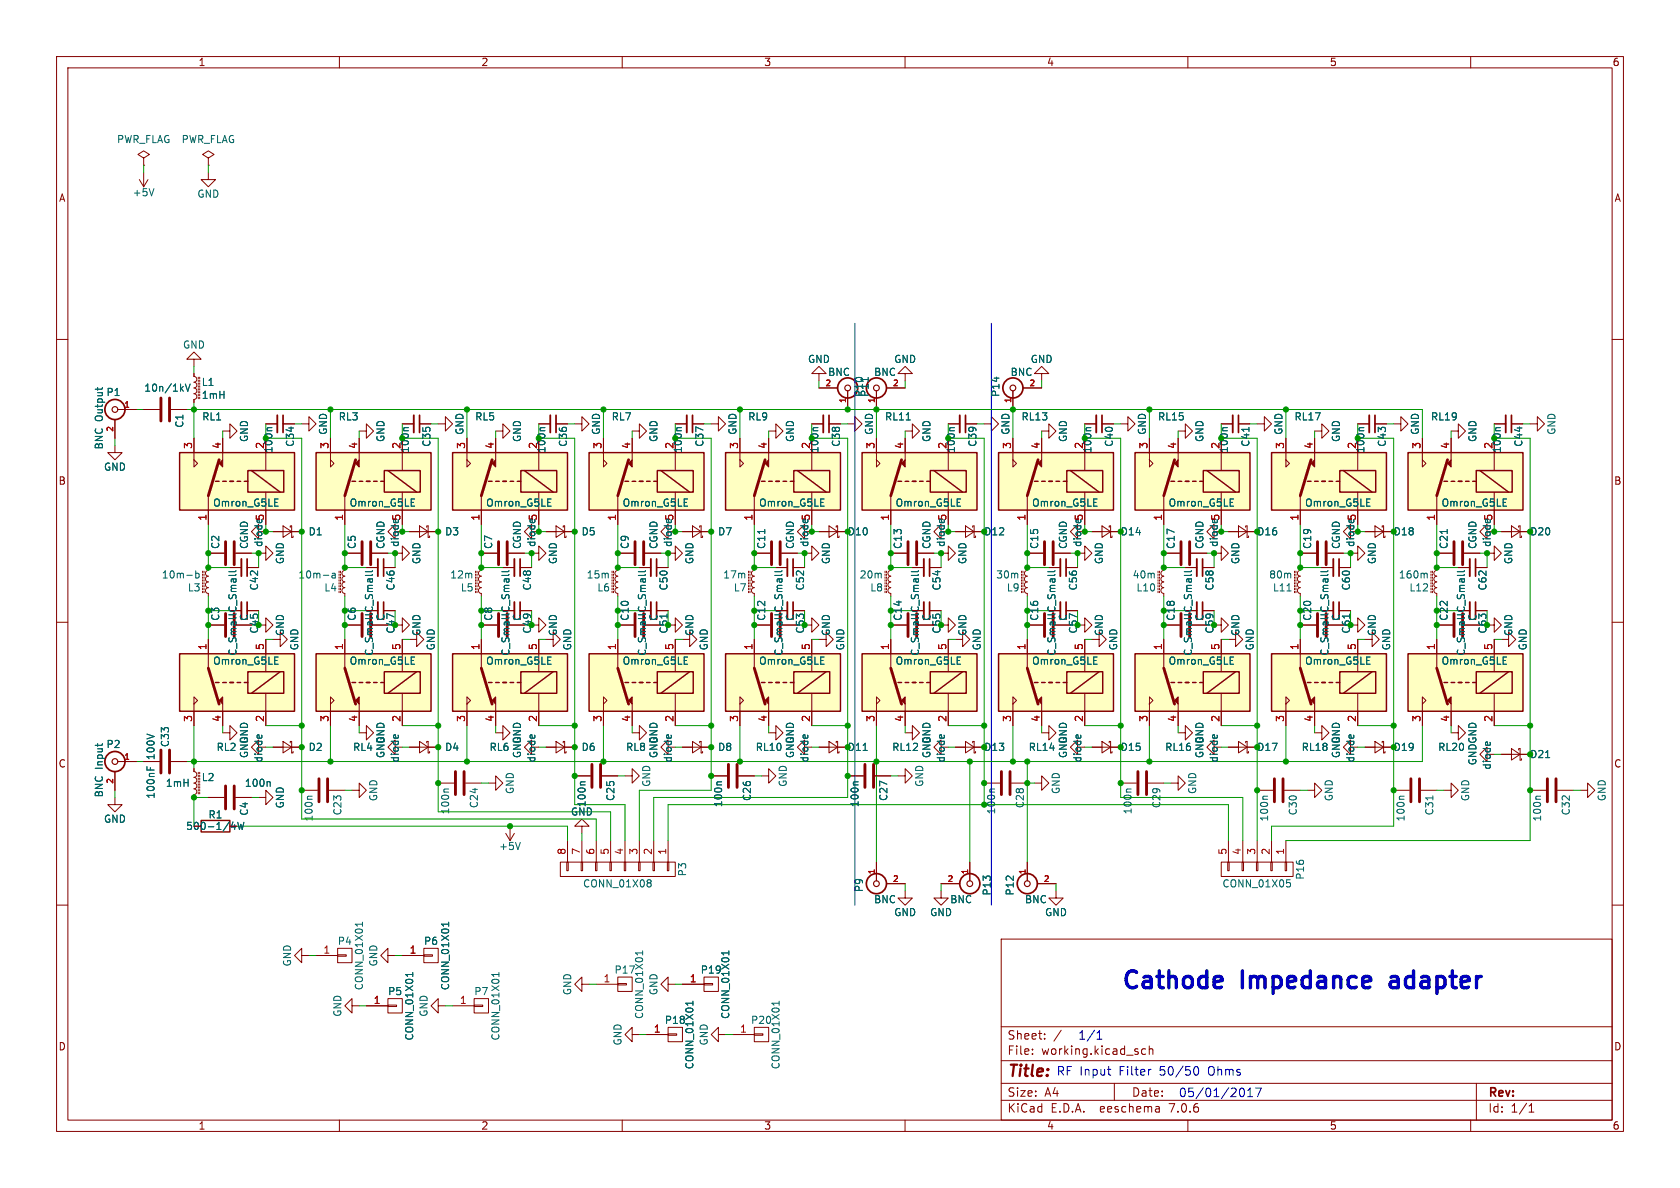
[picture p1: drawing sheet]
<svg xmlns="http://www.w3.org/2000/svg" width="297mm" height="210mm" viewBox="0 0 297 210" stroke-linecap="round" stroke-linejoin="round" font-family="sans-serif">
<defs><g id="words">
<g font-size="4.2" fill="#0000c2">
<text x="198.1" y="175">Cathode</text>
<text x="219.7" y="175">Impedance</text>
<text x="247.2" y="175">adapter</text>
</g>
<text font-size="2.8" fill="#840000" x="178" y="190.9">Title:</text>
<g font-size="2.1" fill="#840000">
<text x="178" y="184">Sheet:</text>
<text x="178" y="186.7">File:</text>
<text x="184.1" y="186.7">working.kicad_sch</text>
<text x="178" y="196.9">KiCad</text>
<text x="178" y="194.1">Size:</text>
<text x="184.7" y="194.1">A4</text>
<text x="185.7" y="196.9">E.D.A.</text>
<text x="194.6" y="196.9">eeschema</text>
<text x="200" y="194.1">Date:</text>
<text x="207" y="196.9">7.0.6</text>
<text x="263" y="194.3">Rev:</text>
<text x="263" y="196.9">Id:</text>
<text x="267.1" y="196.9">1/1</text>
</g>
<g font-size="2.1" fill="#0000c2">
<text x="190.5" y="183.9">1/1</text>
<text x="186.7" y="190.2">RF Input</text>
<text x="197.9" y="190.2">Filter</text>
<text x="205.1" y="190.2">50/50</text>
<text x="213.9" y="190.2">Ohms</text>
<text x="208.3" y="194.1">05/01/2017</text>
</g>
<g font-size="1.8" fill="#840000">
<text x="35" y="11.9">1</text>
<text x="85" y="11.9">2</text>
<text x="135" y="11.9">3</text>
<text x="185" y="11.9">4</text>
<text x="235" y="11.9">5</text>
<text x="285" y="11.9">6</text>
<text x="10.3" y="35.9">A</text>
<text x="285.3" y="35.9">A</text>
<text x="10.3" y="85.9">B</text>
<text x="285.3" y="85.9">B</text>
<text x="66.1" y="116" transform="rotate(-90 66.1 116)">C_Small C_Small</text>
<text x="90.3" y="116" transform="rotate(-90 90.3 116)">C_Small C_Small</text>
<text x="114.4" y="116" transform="rotate(-90 114.4 116)">C_Small C_Small</text>
<text x="138.5" y="116" transform="rotate(-90 138.5 116)">C_Small C_Small</text>
<text x="162.7" y="116" transform="rotate(-90 162.7 116)">C_Small C_Small</text>
<text x="186.8" y="116" transform="rotate(-90 186.8 116)">C_Small C_Small</text>
<text x="10.3" y="135.9">C</text>
<text x="285.3" y="135.9">C</text>
<text x="32.8" y="146.9">500-1/4W</text>
<text x="10.3" y="185.9">D</text>
<text x="285.3" y="185.9">D</text>
<text x="35" y="199.9">1</text>
<text x="85" y="199.9">2</text>
<text x="135" y="199.9">3</text>
<text x="185" y="199.9">4</text>
<text x="235" y="199.9">5</text>
<text x="285" y="199.9">6</text>
</g>
<g font-size="1.8" fill="#006464">
<text x="20.6" y="25.5">PWR_FLAG</text>
<text x="32" y="25.5">PWR_FLAG</text>
<text x="23.4" y="34.9">+5V</text>
<text x="34.8" y="35.2">GND</text>
<text x="32.3" y="61.8">GND</text>
<text x="142.7" y="64.4">GND</text>
<text x="158" y="64.4">GND</text>
<text x="182.1" y="64.4">GND</text>
<text x="18.7" y="70.2">P1</text>
<text x="25.4" y="69.4">10n/1kV</text>
<text x="35.6" y="70.7">1mH</text>
<text x="35.6" y="68.4">L1</text>
<text x="146.3" y="66.6">BNC</text>
<text x="152.8" y="70.3" transform="rotate(-90 152.8 70.3)">P10</text>
<text x="153.8" y="70.3" transform="rotate(-90 153.8 70.3)">P11</text>
<text x="154.4" y="66.6">BNC</text>
<text x="176.9" y="70.3" transform="rotate(-90 176.9 70.3)">P14</text>
<text x="178.6" y="66.6">BNC</text>
<text x="18.4" y="74.5" transform="rotate(-90 18.4 74.5)">Output</text>
<text x="32.6" y="75.7" transform="rotate(-90 32.6 75.7)">C1</text>
<text x="35.6" y="74.5">RL1</text>
<text x="58" y="77" transform="rotate(-90 58 77)">GND</text>
<text x="59.8" y="74.5">RL3</text>
<text x="82.1" y="77" transform="rotate(-90 82.1 77)">GND</text>
<text x="83.9" y="74.5">RL5</text>
<text x="106.3" y="77" transform="rotate(-90 106.3 77)">GND</text>
<text x="108" y="74.5">RL7</text>
<text x="130.4" y="77" transform="rotate(-90 130.4 77)">GND</text>
<text x="132.2" y="74.5">RL9</text>
<text x="154.5" y="77" transform="rotate(-90 154.5 77)">GND</text>
<text x="156.4" y="74.5">RL11</text>
<text x="178.7" y="77" transform="rotate(-90 178.7 77)">GND</text>
<text x="180.5" y="74.5">RL13</text>
<text x="202.8" y="77" transform="rotate(-90 202.8 77)">GND</text>
<text x="204.6" y="74.5">RL15</text>
<text x="226.9" y="77" transform="rotate(-90 226.9 77)">GND</text>
<text x="228.8" y="74.5">RL17</text>
<text x="251.1" y="77" transform="rotate(-90 251.1 77)">GND</text>
<text x="252.9" y="74.5">RL19</text>
<text x="275.2" y="77" transform="rotate(-90 275.2 77)">GND</text>
<text x="18.3" y="83.4">GND</text>
<text x="18.4" y="79.5" transform="rotate(-90 18.4 79.5)">BNC</text>
<text x="44" y="78.2" transform="rotate(-90 44 78.2)">GND</text>
<text x="52.2" y="79.1" transform="rotate(-90 52.2 79.1)">C34</text>
<text x="68.2" y="78.2" transform="rotate(-90 68.2 78.2)">GND</text>
<text x="76.3" y="79.1" transform="rotate(-90 76.3 79.1)">C35</text>
<text x="92.3" y="78.2" transform="rotate(-90 92.3 78.2)">GND</text>
<text x="100.4" y="79.1" transform="rotate(-90 100.4 79.1)">C36</text>
<text x="116.4" y="78.2" transform="rotate(-90 116.4 78.2)">GND</text>
<text x="119.1" y="79.4" transform="rotate(-90 119.1 79.4)">2</text>
<text x="124.6" y="79.1" transform="rotate(-90 124.6 79.1)">C37</text>
<text x="140.6" y="78.2" transform="rotate(-90 140.6 78.2)">GND</text>
<text x="148.7" y="79.1" transform="rotate(-90 148.7 79.1)">C38</text>
<text x="164.7" y="78.2" transform="rotate(-90 164.7 78.2)">GND</text>
<text x="172.8" y="79.1" transform="rotate(-90 172.8 79.1)">C39</text>
<text x="188.8" y="78.2" transform="rotate(-90 188.8 78.2)">GND</text>
<text x="197" y="79.1" transform="rotate(-90 197 79.1)">C40</text>
<text x="213" y="78.2" transform="rotate(-90 213 78.2)">GND</text>
<text x="221.1" y="79.1" transform="rotate(-90 221.1 79.1)">C41</text>
<text x="237.1" y="78.2" transform="rotate(-90 237.1 78.2)">GND</text>
<text x="245.2" y="79.1" transform="rotate(-90 245.2 79.1)">C43</text>
<text x="261.2" y="78.2" transform="rotate(-90 261.2 78.2)">GND</text>
<text x="263.9" y="79.4" transform="rotate(-90 263.9 79.4)">2</text>
<text x="269.3" y="79.1" transform="rotate(-90 269.3 79.1)">C44</text>
<text x="37.6" y="89.8">Omron_G5LE</text>
<text x="61.7" y="89.8">Omron_G5LE</text>
<text x="85.8" y="89.8">Omron_G5LE</text>
<text x="110" y="89.8">Omron_G5LE</text>
<text x="134.1" y="89.8">Omron_G5LE</text>
<text x="158.2" y="89.8">Omron_G5LE</text>
<text x="182.4" y="89.8">Omron_G5LE</text>
<text x="206.5" y="89.8">Omron_G5LE</text>
<text x="230.6" y="89.8">Omron_G5LE</text>
<text x="254.8" y="89.8">Omron_G5LE</text>
<text x="54.5" y="94.8">D1</text>
<text x="78.6" y="94.8">D3</text>
<text x="102.7" y="94.8">D5</text>
<text x="126.8" y="94.8">D7</text>
<text x="39" y="97.1" transform="rotate(-90 39 97.1)">C2</text>
<text x="44" y="97.1" transform="rotate(-90 44 97.1)">CGND</text>
<text x="50.4" y="99.8" transform="rotate(-90 50.4 99.8)">GND</text>
<text x="63.1" y="97.1" transform="rotate(-90 63.1 97.1)">C5</text>
<text x="68.2" y="97.1" transform="rotate(-90 68.2 97.1)">CGND</text>
<text x="74.5" y="99.8" transform="rotate(-90 74.5 99.8)">GND</text>
<text x="87.2" y="97.1" transform="rotate(-90 87.2 97.1)">C7</text>
<text x="92.3" y="97.1" transform="rotate(-90 92.3 97.1)">CGND</text>
<text x="94.8" y="96.8" transform="rotate(-90 94.8 96.8)">diode 5</text>
<text x="98.7" y="99.8" transform="rotate(-90 98.7 99.8)">GND</text>
<text x="111.4" y="97.1" transform="rotate(-90 111.4 97.1)">C9</text>
<text x="116.4" y="97.1" transform="rotate(-90 116.4 97.1)">CGND</text>
<text x="119" y="96.8" transform="rotate(-90 119 96.8)">diode 5</text>
<text x="122.8" y="99.8" transform="rotate(-90 122.8 99.8)">GND</text>
<text x="135.5" y="97.1" transform="rotate(-90 135.5 97.1)">C11</text>
<text x="140.6" y="97.1" transform="rotate(-90 140.6 97.1)">CGND</text>
<text x="143.1" y="96.8" transform="rotate(-90 143.1 96.8)">diode 5</text>
<text x="146.9" y="99.8" transform="rotate(-90 146.9 99.8)">GND</text>
<text x="159.6" y="97.1" transform="rotate(-90 159.6 97.1)">C13</text>
<text x="164.7" y="97.1" transform="rotate(-90 164.7 97.1)">CGND</text>
<text x="167.2" y="96.8" transform="rotate(-90 167.2 96.8)">diode 5</text>
<text x="171" y="99.8" transform="rotate(-90 171 99.8)">GND</text>
<text x="183.7" y="97.1" transform="rotate(-90 183.7 97.1)">C15</text>
<text x="188.8" y="97.1" transform="rotate(-90 188.8 97.1)">CGND</text>
<text x="195.2" y="99.8" transform="rotate(-90 195.2 99.8)">GND</text>
<text x="207.9" y="97.1" transform="rotate(-90 207.9 97.1)">C17</text>
<text x="213" y="97.1" transform="rotate(-90 213 97.1)">CGND</text>
<text x="219.3" y="99.8" transform="rotate(-90 219.3 99.8)">GND</text>
<text x="232" y="97.1" transform="rotate(-90 232 97.1)">C19</text>
<text x="237.1" y="97.1" transform="rotate(-90 237.1 97.1)">CGND</text>
<text x="243.4" y="99.8" transform="rotate(-90 243.4 99.8)">GND</text>
<text x="256.1" y="97.1" transform="rotate(-90 256.1 97.1)">C21</text>
<text x="261.2" y="97.1" transform="rotate(-90 261.2 97.1)">CGND</text>
<text x="263.8" y="96.8" transform="rotate(-90 263.8 96.8)">diode 5</text>
<text x="267.6" y="99.8" transform="rotate(-90 267.6 99.8)">GND</text>
<text x="28.5" y="102.5">10m-b</text>
<text x="33.1" y="104.7">L3</text>
<text x="45.8" y="104.5" transform="rotate(-90 45.8 104.5)">C42</text>
<text x="52.6" y="102.5">10m-a</text>
<text x="57.2" y="104.7">L4</text>
<text x="70" y="104.5" transform="rotate(-90 70 104.5)">C46</text>
<text x="79.5" y="102.5">12m</text>
<text x="81.4" y="104.7">L5</text>
<text x="94.1" y="104.5" transform="rotate(-90 94.1 104.5)">C48</text>
<text x="103.6" y="102.5">15m</text>
<text x="105.5" y="104.7">L6</text>
<text x="118.2" y="104.5" transform="rotate(-90 118.2 104.5)">C50</text>
<text x="127.8" y="102.5">17m</text>
<text x="129.6" y="104.7">L7</text>
<text x="142.3" y="104.5" transform="rotate(-90 142.3 104.5)">C52</text>
<text x="151.9" y="102.5">20m</text>
<text x="153.8" y="104.7">L8</text>
<text x="166.5" y="104.5" transform="rotate(-90 166.5 104.5)">C54</text>
<text x="176" y="102.5">30m</text>
<text x="177.9" y="104.7">L9</text>
<text x="190.6" y="104.5" transform="rotate(-90 190.6 104.5)">C56</text>
<text x="200.1" y="102.5">40m</text>
<text x="200.8" y="104.7">L10</text>
<text x="214.7" y="104.5" transform="rotate(-90 214.7 104.5)">C58</text>
<text x="224.3" y="102.5">80m</text>
<text x="224.9" y="104.7">L11</text>
<text x="238.9" y="104.5" transform="rotate(-90 238.9 104.5)">C60</text>
<text x="247.2" y="102.5">160m</text>
<text x="249.1" y="104.7">L12</text>
<text x="263" y="104.5" transform="rotate(-90 263 104.5)">C62</text>
<text x="39" y="109.8" transform="rotate(-90 39 109.8)">C3</text>
<text x="44" y="109.8" transform="rotate(-90 44 109.8)">C</text>
<text x="50.4" y="112.5" transform="rotate(-90 50.4 112.5)">GND</text>
<text x="63.1" y="109.8" transform="rotate(-90 63.1 109.8)">C6</text>
<text x="68.2" y="109.8" transform="rotate(-90 68.2 109.8)">C</text>
<text x="74.5" y="112.5" transform="rotate(-90 74.5 112.5)">GND</text>
<text x="87.2" y="109.8" transform="rotate(-90 87.2 109.8)">C8</text>
<text x="92.3" y="109.8" transform="rotate(-90 92.3 109.8)">C</text>
<text x="98.7" y="112.5" transform="rotate(-90 98.7 112.5)">GND</text>
<text x="111.4" y="109.8" transform="rotate(-90 111.4 109.8)">C10</text>
<text x="116.4" y="109.8" transform="rotate(-90 116.4 109.8)">C</text>
<text x="122.8" y="112.5" transform="rotate(-90 122.8 112.5)">GND</text>
<text x="135.5" y="109.8" transform="rotate(-90 135.5 109.8)">C12</text>
<text x="140.6" y="109.8" transform="rotate(-90 140.6 109.8)">C</text>
<text x="146.9" y="112.5" transform="rotate(-90 146.9 112.5)">GND</text>
<text x="159.6" y="109.8" transform="rotate(-90 159.6 109.8)">C14</text>
<text x="164.7" y="109.8" transform="rotate(-90 164.7 109.8)">C</text>
<text x="171" y="112.5" transform="rotate(-90 171 112.5)">GND</text>
<text x="183.7" y="109.8" transform="rotate(-90 183.7 109.8)">C16</text>
<text x="188.8" y="109.8" transform="rotate(-90 188.8 109.8)">C</text>
<text x="195.2" y="112.5" transform="rotate(-90 195.2 112.5)">GND</text>
<text x="207.9" y="109.8" transform="rotate(-90 207.9 109.8)">C18</text>
<text x="213" y="109.8" transform="rotate(-90 213 109.8)">C</text>
<text x="219.3" y="112.5" transform="rotate(-90 219.3 112.5)">GND</text>
<text x="232" y="109.8" transform="rotate(-90 232 109.8)">C20</text>
<text x="237.1" y="109.8" transform="rotate(-90 237.1 109.8)">C</text>
<text x="243.4" y="112.5" transform="rotate(-90 243.4 112.5)">GND</text>
<text x="256.1" y="109.8" transform="rotate(-90 256.1 109.8)">C22</text>
<text x="261.2" y="109.8" transform="rotate(-90 261.2 109.8)">C</text>
<text x="267.6" y="112.5" transform="rotate(-90 267.6 112.5)">GND</text>
<text x="37.6" y="117.7">Omron_G5LE</text>
<text x="42" y="116" transform="rotate(-90 42 116)">C_Small C_Small</text>
<text x="52.9" y="115.1" transform="rotate(-90 52.9 115.1)">GND</text>
<text x="61.7" y="117.7">Omron_G5LE</text>
<text x="77.1" y="115.1" transform="rotate(-90 77.1 115.1)">GND</text>
<text x="85.8" y="117.7">Omron_G5LE</text>
<text x="101.2" y="115.1" transform="rotate(-90 101.2 115.1)">GND</text>
<text x="110" y="117.7">Omron_G5LE</text>
<text x="125.3" y="115.1" transform="rotate(-90 125.3 115.1)">GND</text>
<text x="134.1" y="117.7">Omron_G5LE</text>
<text x="149.5" y="115.1" transform="rotate(-90 149.5 115.1)">GND</text>
<text x="158.2" y="117.7">Omron_G5LE</text>
<text x="173.6" y="115.1" transform="rotate(-90 173.6 115.1)">GND</text>
<text x="182.4" y="117.7">Omron_G5LE</text>
<text x="197.7" y="115.1" transform="rotate(-90 197.7 115.1)">GND</text>
<text x="206.5" y="117.7">Omron_G5LE</text>
<text x="210.9" y="116" transform="rotate(-90 210.9 116)">C_Small C_Small</text>
<text x="221.8" y="115.1" transform="rotate(-90 221.8 115.1)">GND</text>
<text x="230.6" y="117.7">Omron_G5LE</text>
<text x="235.1" y="116" transform="rotate(-90 235.1 116)">C_Small C_Small</text>
<text x="246" y="115.1" transform="rotate(-90 246 115.1)">GND</text>
<text x="254.8" y="117.7">Omron_G5LE</text>
<text x="259.2" y="116" transform="rotate(-90 259.2 116)">C_Small C_Small</text>
<text x="270.1" y="115.1" transform="rotate(-90 270.1 115.1)">GND</text>
<text x="44" y="131.6" transform="rotate(-90 44 131.6)">GND</text>
<text x="68.2" y="131.6" transform="rotate(-90 68.2 131.6)">GND</text>
<text x="92.3" y="131.6" transform="rotate(-90 92.3 131.6)">GND</text>
<text x="116.4" y="131.6" transform="rotate(-90 116.4 131.6)">GND</text>
<text x="140.6" y="131.6" transform="rotate(-90 140.6 131.6)">GND</text>
<text x="164.7" y="131.6" transform="rotate(-90 164.7 131.6)">GND</text>
<text x="188.8" y="131.6" transform="rotate(-90 188.8 131.6)">GND</text>
<text x="213" y="131.6" transform="rotate(-90 213 131.6)">GND</text>
<text x="237.1" y="131.6" transform="rotate(-90 237.1 131.6)">GND</text>
<text x="18.4" y="136" transform="rotate(-90 18.4 136)">Input</text>
<text x="18.7" y="132.4">P2</text>
<text x="27.5" y="134.3" transform="rotate(-90 27.5 134.3)">100V</text>
<text x="30.1" y="132.2" transform="rotate(-90 30.1 132.2)">C33</text>
<text x="38.2" y="132.9">RL2</text>
<text x="44" y="134.1" transform="rotate(-90 44 134.1)">GND</text>
<text x="46.6" y="134.9" transform="rotate(-90 46.6 134.9)">diode</text>
<text x="54.5" y="132.9">D2</text>
<text x="62.3" y="132.9">RL4</text>
<text x="68.2" y="134.1" transform="rotate(-90 68.2 134.1)">GND</text>
<text x="70.7" y="134.9" transform="rotate(-90 70.7 134.9)">diode</text>
<text x="78.6" y="132.9">D4</text>
<text x="86.4" y="132.9">RL6</text>
<text x="92.3" y="134.1" transform="rotate(-90 92.3 134.1)">GND</text>
<text x="94.8" y="134.9" transform="rotate(-90 94.8 134.9)">diode</text>
<text x="102.7" y="132.9">D6</text>
<text x="110.6" y="132.9">RL8</text>
<text x="119" y="134.9" transform="rotate(-90 119 134.9)">diode</text>
<text x="126.8" y="132.9">D8</text>
<text x="133.5" y="132.9">RL10</text>
<text x="140.6" y="134.1" transform="rotate(-90 140.6 134.1)">GND</text>
<text x="143.1" y="134.9" transform="rotate(-90 143.1 134.9)">diode</text>
<text x="157.6" y="132.9">RL12</text>
<text x="164.7" y="134.1" transform="rotate(-90 164.7 134.1)">GND</text>
<text x="167.2" y="134.9" transform="rotate(-90 167.2 134.9)">diode</text>
<text x="181.8" y="132.9">RL14</text>
<text x="188.8" y="134.1" transform="rotate(-90 188.8 134.1)">GND</text>
<text x="191.4" y="134.9" transform="rotate(-90 191.4 134.9)">diode</text>
<text x="205.9" y="132.9">RL16</text>
<text x="213" y="134.1" transform="rotate(-90 213 134.1)">GND</text>
<text x="215.5" y="134.9" transform="rotate(-90 215.5 134.9)">diode</text>
<text x="230" y="132.9">RL18</text>
<text x="239.6" y="134.9" transform="rotate(-90 239.6 134.9)">diode</text>
<text x="254.1" y="132.9">RL20</text>
<text x="261.2" y="135.4" transform="rotate(-90 261.2 135.4)">GNDGND</text>
<text x="263.8" y="136.2" transform="rotate(-90 263.8 136.2)">diode</text>
<text x="18.4" y="141.1" transform="rotate(-90 18.4 141.1)">BNC</text>
<text x="27.5" y="141.3" transform="rotate(-90 27.5 141.3)">100nF</text>
<text x="29.2" y="139.3">1mH</text>
<text x="35.6" y="138.3">L2</text>
<text x="43.2" y="139.3">100n</text>
<text x="50.4" y="143" transform="rotate(-90 50.4 143)">GND</text>
<text x="66.9" y="141.7" transform="rotate(-90 66.9 141.7)">GND</text>
<text x="84.7" y="143" transform="rotate(-90 84.7 143)">C24</text>
<text x="91" y="140.5" transform="rotate(-90 91 140.5)">GND</text>
<text x="103.7" y="142.8" transform="rotate(-90 103.7 142.8)">100n</text>
<text x="108.8" y="141.7" transform="rotate(-90 108.8 141.7)">C25</text>
<text x="115.2" y="139.2" transform="rotate(-90 115.2 139.2)">GND</text>
<text x="127.9" y="142.8" transform="rotate(-90 127.9 142.8)">100n</text>
<text x="132.9" y="141.7" transform="rotate(-90 132.9 141.7)">C26</text>
<text x="139.3" y="139.2" transform="rotate(-90 139.3 139.2)">GND</text>
<text x="152" y="142.8" transform="rotate(-90 152 142.8)">100n</text>
<text x="157.1" y="141.7" transform="rotate(-90 157.1 141.7)">C27</text>
<text x="163.4" y="139.2" transform="rotate(-90 163.4 139.2)">GND</text>
<text x="181.2" y="143" transform="rotate(-90 181.2 143)">C28</text>
<text x="187.6" y="140.5" transform="rotate(-90 187.6 140.5)">GND</text>
<text x="205.3" y="143" transform="rotate(-90 205.3 143)">C29</text>
<text x="211.7" y="140.5" transform="rotate(-90 211.7 140.5)">GND</text>
<text x="235.8" y="141.7" transform="rotate(-90 235.8 141.7)">GND</text>
<text x="259.9" y="141.7" transform="rotate(-90 259.9 141.7)">GND</text>
<text x="284.1" y="141.7" transform="rotate(-90 284.1 141.7)">GND</text>
<text x="18.3" y="145.6">GND</text>
<text x="36.8" y="144.9">R1</text>
<text x="44" y="144.3" transform="rotate(-90 44 144.3)">C4</text>
<text x="55.5" y="145.3" transform="rotate(-90 55.5 145.3)">100n</text>
<text x="60.6" y="144.2" transform="rotate(-90 60.6 144.2)">C23</text>
<text x="79.6" y="144.1" transform="rotate(-90 79.6 144.1)">100n</text>
<text x="100.8" y="144.4">GND</text>
<text x="176.1" y="144.1" transform="rotate(-90 176.1 144.1)">100n</text>
<text x="200.3" y="144.1" transform="rotate(-90 200.3 144.1)">100n</text>
<text x="224.4" y="145.3" transform="rotate(-90 224.4 145.3)">100n</text>
<text x="229.5" y="144.2" transform="rotate(-90 229.5 144.2)">C30</text>
<text x="248.5" y="145.3" transform="rotate(-90 248.5 145.3)">100n</text>
<text x="253.6" y="144.2" transform="rotate(-90 253.6 144.2)">C31</text>
<text x="272.6" y="145.3" transform="rotate(-90 272.6 145.3)">100n</text>
<text x="277.7" y="144.2" transform="rotate(-90 277.7 144.2)">C32</text>
<text x="88.1" y="150.5">+5V</text>
<text x="121.5" y="155" transform="rotate(-90 121.5 155)">P3</text>
<text x="230.7" y="155.6" transform="rotate(-90 230.7 155.6)">P16</text>
<text x="103" y="157.1">CONN_01X08</text>
<text x="152.8" y="157.8" transform="rotate(-90 152.8 157.8)">P9</text>
<text x="154.4" y="159.9">BNC</text>
<text x="167.9" y="159.9">BNC</text>
<text x="175.4" y="158.4" transform="rotate(-90 175.4 158.4)">P13</text>
<text x="179.4" y="158.4" transform="rotate(-90 179.4 158.4)">P12</text>
<text x="181.1" y="159.9">BNC</text>
<text x="216" y="157.1">CONN_01X05</text>
<text x="59.6" y="167.2">P4</text>
<text x="74.9" y="167.2">P6</text>
<text x="158" y="162.2">GND</text>
<text x="164.3" y="162.2">GND</text>
<text x="184.7" y="162.2">GND</text>
<text x="51.7" y="170.9" transform="rotate(-90 51.7 170.9)">GND</text>
<text x="66.9" y="170.9" transform="rotate(-90 66.9 170.9)">GND</text>
<text x="108.5" y="172.3">P17</text>
<text x="123.8" y="172.3">P19</text>
<text x="60.6" y="179.8" transform="rotate(-90 60.6 179.8)">GND</text>
<text x="64.4" y="175.2" transform="rotate(-90 64.4 175.2)">CONN_01X01</text>
<text x="68.5" y="176.1">P5</text>
<text x="75.8" y="179.8" transform="rotate(-90 75.8 179.8)">GND</text>
<text x="79.6" y="175.2" transform="rotate(-90 79.6 175.2)">CONN_01X01</text>
<text x="83.7" y="176.1">P7</text>
<text x="101.2" y="176" transform="rotate(-90 101.2 176)">GND</text>
<text x="116.4" y="176" transform="rotate(-90 116.4 176)">GND</text>
<text x="73.3" y="184" transform="rotate(-90 73.3 184)">CONN_01X01</text>
<text x="88.5" y="184" transform="rotate(-90 88.5 184)">CONN_01X01</text>
<text x="110.1" y="184.9" transform="rotate(-90 110.1 184.9)">GND</text>
<text x="113.9" y="180.2" transform="rotate(-90 113.9 180.2)">CONN_01X01</text>
<text x="117.4" y="181.2">P18</text>
<text x="125.3" y="184.9" transform="rotate(-90 125.3 184.9)">GND</text>
<text x="129.1" y="180.2" transform="rotate(-90 129.1 180.2)">CONN_01X01</text>
<text x="132.7" y="181.2">P20</text>
<text x="122.8" y="189.1" transform="rotate(-90 122.8 189.1)">CONN_01X01</text>
<text x="138" y="189.1" transform="rotate(-90 138 189.1)">CONN_01X01</text>
</g>
<g font-size="1.8" fill="#a90000">
<text x="34" y="79.4" transform="rotate(-90 34 79.4)">3</text>
<text x="39.1" y="79.4" transform="rotate(-90 39.1 79.4)">4</text>
<text x="46.7" y="79.4" transform="rotate(-90 46.7 79.4)">2</text>
<text x="58.2" y="79.4" transform="rotate(-90 58.2 79.4)">3</text>
<text x="63.2" y="79.4" transform="rotate(-90 63.2 79.4)">4</text>
<text x="70.9" y="79.4" transform="rotate(-90 70.9 79.4)">2</text>
<text x="82.3" y="79.4" transform="rotate(-90 82.3 79.4)">3</text>
<text x="87.4" y="79.4" transform="rotate(-90 87.4 79.4)">4</text>
<text x="95" y="79.4" transform="rotate(-90 95 79.4)">2</text>
<text x="106.4" y="79.4" transform="rotate(-90 106.4 79.4)">3</text>
<text x="111.5" y="79.4" transform="rotate(-90 111.5 79.4)">4</text>
<text x="130.6" y="79.4" transform="rotate(-90 130.6 79.4)">3</text>
<text x="135.6" y="79.4" transform="rotate(-90 135.6 79.4)">4</text>
<text x="143.3" y="79.4" transform="rotate(-90 143.3 79.4)">2</text>
<text x="154.7" y="79.4" transform="rotate(-90 154.7 79.4)">3</text>
<text x="159.8" y="79.4" transform="rotate(-90 159.8 79.4)">4</text>
<text x="167.4" y="79.4" transform="rotate(-90 167.4 79.4)">2</text>
<text x="178.8" y="79.4" transform="rotate(-90 178.8 79.4)">3</text>
<text x="183.9" y="79.4" transform="rotate(-90 183.9 79.4)">4</text>
<text x="191.5" y="79.4" transform="rotate(-90 191.5 79.4)">2</text>
<text x="202.9" y="79.4" transform="rotate(-90 202.9 79.4)">3</text>
<text x="208" y="79.4" transform="rotate(-90 208 79.4)">4</text>
<text x="215.6" y="79.4" transform="rotate(-90 215.6 79.4)">2</text>
<text x="227.1" y="79.4" transform="rotate(-90 227.1 79.4)">3</text>
<text x="232.2" y="79.4" transform="rotate(-90 232.2 79.4)">4</text>
<text x="239.8" y="79.4" transform="rotate(-90 239.8 79.4)">2</text>
<text x="251.2" y="79.4" transform="rotate(-90 251.2 79.4)">3</text>
<text x="256.3" y="79.4" transform="rotate(-90 256.3 79.4)">4</text>
<text x="36.6" y="92.1" transform="rotate(-90 36.6 92.1)">1</text>
<text x="60.7" y="92.1" transform="rotate(-90 60.7 92.1)">1</text>
<text x="84.8" y="92.1" transform="rotate(-90 84.8 92.1)">1</text>
<text x="109" y="92.1" transform="rotate(-90 109 92.1)">1</text>
<text x="133.1" y="92.1" transform="rotate(-90 133.1 92.1)">1</text>
<text x="157.2" y="92.1" transform="rotate(-90 157.2 92.1)">1</text>
<text x="181.4" y="92.1" transform="rotate(-90 181.4 92.1)">1</text>
<text x="205.5" y="92.1" transform="rotate(-90 205.5 92.1)">1</text>
<text x="229.6" y="92.1" transform="rotate(-90 229.6 92.1)">1</text>
<text x="253.7" y="92.1" transform="rotate(-90 253.7 92.1)">1</text>
<text x="46.6" y="96.8" transform="rotate(-90 46.6 96.8)">diode 5</text>
<text x="70.7" y="96.8" transform="rotate(-90 70.7 96.8)">diode 5</text>
<text x="191.4" y="96.8" transform="rotate(-90 191.4 96.8)">diode 5</text>
<text x="215.5" y="96.8" transform="rotate(-90 215.5 96.8)">diode 5</text>
<text x="239.6" y="96.8" transform="rotate(-90 239.6 96.8)">diode 5</text>
<text x="36.6" y="115" transform="rotate(-90 36.6 115)">1</text>
<text x="46.7" y="115" transform="rotate(-90 46.7 115)">5</text>
<text x="60.7" y="115" transform="rotate(-90 60.7 115)">1</text>
<text x="70.9" y="115" transform="rotate(-90 70.9 115)">5</text>
<text x="84.8" y="115" transform="rotate(-90 84.8 115)">1</text>
<text x="95" y="115" transform="rotate(-90 95 115)">5</text>
<text x="109" y="115" transform="rotate(-90 109 115)">1</text>
<text x="119.1" y="115" transform="rotate(-90 119.1 115)">5</text>
<text x="133.1" y="115" transform="rotate(-90 133.1 115)">1</text>
<text x="143.3" y="115" transform="rotate(-90 143.3 115)">5</text>
<text x="157.2" y="115" transform="rotate(-90 157.2 115)">1</text>
<text x="167.4" y="115" transform="rotate(-90 167.4 115)">5</text>
<text x="181.4" y="115" transform="rotate(-90 181.4 115)">1</text>
<text x="191.5" y="115" transform="rotate(-90 191.5 115)">5</text>
<text x="205.5" y="115" transform="rotate(-90 205.5 115)">1</text>
<text x="215.6" y="115" transform="rotate(-90 215.6 115)">5</text>
<text x="229.6" y="115" transform="rotate(-90 229.6 115)">1</text>
<text x="239.8" y="115" transform="rotate(-90 239.8 115)">5</text>
<text x="253.7" y="115" transform="rotate(-90 253.7 115)">1</text>
<text x="263.9" y="115" transform="rotate(-90 263.9 115)">5</text>
<text x="34" y="127.7" transform="rotate(-90 34 127.7)">3</text>
<text x="39.1" y="127.7" transform="rotate(-90 39.1 127.7)">4</text>
<text x="46.7" y="127.7" transform="rotate(-90 46.7 127.7)">2</text>
<text x="58.2" y="127.7" transform="rotate(-90 58.2 127.7)">3</text>
<text x="63.2" y="127.7" transform="rotate(-90 63.2 127.7)">4</text>
<text x="70.9" y="127.7" transform="rotate(-90 70.9 127.7)">2</text>
<text x="82.3" y="127.7" transform="rotate(-90 82.3 127.7)">3</text>
<text x="87.4" y="127.7" transform="rotate(-90 87.4 127.7)">4</text>
<text x="95" y="127.7" transform="rotate(-90 95 127.7)">2</text>
<text x="106.4" y="127.7" transform="rotate(-90 106.4 127.7)">3</text>
<text x="111.5" y="127.7" transform="rotate(-90 111.5 127.7)">4</text>
<text x="119.1" y="127.7" transform="rotate(-90 119.1 127.7)">2</text>
<text x="130.6" y="127.7" transform="rotate(-90 130.6 127.7)">3</text>
<text x="135.6" y="127.7" transform="rotate(-90 135.6 127.7)">4</text>
<text x="143.3" y="127.7" transform="rotate(-90 143.3 127.7)">2</text>
<text x="154.7" y="127.7" transform="rotate(-90 154.7 127.7)">3</text>
<text x="159.8" y="127.7" transform="rotate(-90 159.8 127.7)">4</text>
<text x="167.4" y="127.7" transform="rotate(-90 167.4 127.7)">2</text>
<text x="178.8" y="127.7" transform="rotate(-90 178.8 127.7)">3</text>
<text x="183.9" y="127.7" transform="rotate(-90 183.9 127.7)">4</text>
<text x="191.5" y="127.7" transform="rotate(-90 191.5 127.7)">2</text>
<text x="202.9" y="127.7" transform="rotate(-90 202.9 127.7)">3</text>
<text x="208" y="127.7" transform="rotate(-90 208 127.7)">4</text>
<text x="215.6" y="127.7" transform="rotate(-90 215.6 127.7)">2</text>
<text x="227.1" y="127.7" transform="rotate(-90 227.1 127.7)">3</text>
<text x="232.2" y="127.7" transform="rotate(-90 232.2 127.7)">4</text>
<text x="239.8" y="127.7" transform="rotate(-90 239.8 127.7)">2</text>
<text x="251.2" y="127.7" transform="rotate(-90 251.2 127.7)">3</text>
<text x="256.3" y="127.7" transform="rotate(-90 256.3 127.7)">4</text>
<text x="263.9" y="127.7" transform="rotate(-90 263.9 127.7)">2</text>
<text x="100.1" y="151.2" transform="rotate(-90 100.1 151.2)">8</text>
<text x="102.6" y="151.2" transform="rotate(-90 102.6 151.2)">7</text>
<text x="105.2" y="151.2" transform="rotate(-90 105.2 151.2)">6</text>
<text x="107.7" y="151.2" transform="rotate(-90 107.7 151.2)">5</text>
<text x="110.2" y="151.2" transform="rotate(-90 110.2 151.2)">4</text>
<text x="112.8" y="151.2" transform="rotate(-90 112.8 151.2)">3</text>
<text x="115.3" y="151.2" transform="rotate(-90 115.3 151.2)">2</text>
<text x="117.9" y="151.2" transform="rotate(-90 117.9 151.2)">1</text>
<text x="216.9" y="151.2" transform="rotate(-90 216.9 151.2)">5</text>
<text x="219.5" y="151.2" transform="rotate(-90 219.5 151.2)">4</text>
<text x="222" y="151.2" transform="rotate(-90 222 151.2)">3</text>
<text x="224.5" y="151.2" transform="rotate(-90 224.5 151.2)">2</text>
<text x="227.1" y="151.2" transform="rotate(-90 227.1 151.2)">1</text>
<text x="57.1" y="168.7">1</text>
<text x="72.3" y="168.7">1</text>
<text x="106.6" y="173.7">1</text>
<text x="121.8" y="173.7">1</text>
<text x="66" y="177.5">1</text>
<text x="81.2" y="177.5">1</text>
<text x="115.5" y="182.6">1</text>
<text x="130.7" y="182.6">1</text>
</g>
<g font-size="1.8" fill="#009600">
<text x="48.4" y="80.2" transform="rotate(-90 48.4 80.2)">100n</text>
<text x="72.5" y="80.2" transform="rotate(-90 72.5 80.2)">100n</text>
<text x="96.6" y="80.2" transform="rotate(-90 96.6 80.2)">100n</text>
<text x="120.8" y="80.2" transform="rotate(-90 120.8 80.2)">100n</text>
<text x="144.9" y="80.2" transform="rotate(-90 144.9 80.2)">100n</text>
<text x="169" y="80.2" transform="rotate(-90 169 80.2)">100n</text>
<text x="193.1" y="80.2" transform="rotate(-90 193.1 80.2)">100n</text>
<text x="217.3" y="80.2" transform="rotate(-90 217.3 80.2)">100n</text>
<text x="241.4" y="80.2" transform="rotate(-90 241.4 80.2)">100n</text>
<text x="265.5" y="80.2" transform="rotate(-90 265.5 80.2)">100n</text>
<text x="149.8" y="94.8">D10</text>
<text x="173.9" y="94.8">D12</text>
<text x="198" y="94.8">D14</text>
<text x="222.2" y="94.8">D16</text>
<text x="246.3" y="94.8">D18</text>
<text x="270.4" y="94.8">D20</text>
<text x="45.8" y="112.1" transform="rotate(-90 45.8 112.1)">C45</text>
<text x="70" y="112.1" transform="rotate(-90 70 112.1)">C47</text>
<text x="94.1" y="112.1" transform="rotate(-90 94.1 112.1)">C49</text>
<text x="118.2" y="112.1" transform="rotate(-90 118.2 112.1)">C51</text>
<text x="142.3" y="112.1" transform="rotate(-90 142.3 112.1)">C53</text>
<text x="166.5" y="112.1" transform="rotate(-90 166.5 112.1)">C55</text>
<text x="190.6" y="112.1" transform="rotate(-90 190.6 112.1)">C57</text>
<text x="214.7" y="112.1" transform="rotate(-90 214.7 112.1)">C59</text>
<text x="238.9" y="112.1" transform="rotate(-90 238.9 112.1)">C61</text>
<text x="263" y="112.1" transform="rotate(-90 263 112.1)">C63</text>
<text x="149.8" y="132.9">D11</text>
<text x="173.9" y="132.9">D13</text>
<text x="198" y="132.9">D15</text>
<text x="222.2" y="132.9">D17</text>
<text x="246.3" y="132.9">D19</text>
<text x="270.4" y="134.2">D21</text>
</g>
<g font-size="1.4" fill="#a90000">
<text x="145.8" y="68.3">2</text>
<text x="149.6" y="71.3" transform="rotate(-90 149.6 71.3)">1</text>
<text x="154.7" y="71.3" transform="rotate(-90 154.7 71.3)">1</text>
<text x="157.8" y="68.3">2</text>
<text x="178.8" y="71.3" transform="rotate(-90 178.8 71.3)">1</text>
<text x="181.9" y="68.3">2</text>
<text x="20.1" y="76.4" transform="rotate(-90 20.1 76.4)">2</text>
<text x="21.9" y="72.1">1</text>
<text x="21.9" y="134.4">1</text>
<text x="20.1" y="138.7" transform="rotate(-90 20.1 138.7)">2</text>
<text x="154.7" y="154.7" transform="rotate(-90 154.7 154.7)">1</text>
<text x="157.8" y="156">2</text>
<text x="167.4" y="156">2</text>
<text x="171.2" y="154.7" transform="rotate(-90 171.2 154.7)">1</text>
<text x="181.4" y="154.7" transform="rotate(-90 181.4 154.7)">1</text>
<text x="184.4" y="156">2</text>
</g>
</g></defs>
<g fill="none" stroke="#840000" stroke-width=".18">
<path d="M10 10h277v190h-277zM12 12h273v186h-273zM60 10v2M110 10v2M160 10v2M210 10v2M260 10v2M24.6 31.8l.8 1.2M25.4 27.9l1-.6-1-.6-1 .6 1 .6v1.3M25.4 29.2h.1M25.4 30.5v2.5M26.2 31.8l-.8 1.2"/>
<path d="M36.8 30.5v1.3h1.3l-1.3 1.2-1.2-1.2h1.2M36.8 27.9l1-.6-1-.6-1 .6 1 .6v1.3M36.8 29.2h.1M10 60h2M285 60h2M20.3 78.7v1.3h1.3l-1.3 1.3-1.3-1.3h1.3M20.3 74.2v3.3M20.8 72.4h3.3M25.4 72.4h2.8M30.2 72.4h2.8M34.3 66v.5l.4 .2 .1 .4-.2 .3-.3 .2 .4 .1 .1 .4-.2 .3-.3 .2 .4 .1 .1 .4-.2 .4-.3 .1 .4 .2 .1 .3-.2 .4-.3 .1v.5M34.3 63.5h1.3l-1.3-1.3-1.3 1.3h1.3v1.3"/>
<path d="M34.3 77.5v3.8M35.1 66.7v.2M35.1 67.2v.2M35.1 67.7v.2M35.1 68.2v.3M35.1 68.7v.3M35.1 69.2v.3M35.1 69.7v.3M35.1 70.2v.3M39.4 76.2h1.2v-1.3l1.3 1.3-1.3 1.3v-1.3M39.4 77.5v3.8M47 74.9h2"/>
<path d="M50 74.9h2.1M53.3 74.9h1.3v-1.2l1.3 1.2-1.3 1.3v-1.3M58.4 77.5v3.8M63.5 76.2h1.3v-1.3l1.2 1.3-1.2 1.3v-1.3M63.5 77.5v3.8M71.1 74.9h2.1M74.2 74.9h2M77.5 74.9h1.2v-1.2l1.3 1.2-1.3 1.3v-1.3M82.5 77.5v3.8M87.6 76.2h1.3v-1.3l1.3 1.3-1.3 1.3v-1.3M87.6 77.5v3.8M95.2 74.9h2.1"/>
<path d="M98.3 74.9h2M101.6 74.9h1.3v-1.2l1.2 1.2-1.2 1.3v-1.3M106.7 77.5v3.8M111.8 76.2h1.2v-1.3l1.3 1.3-1.3 1.3v-1.3M111.8 77.5v3.8M119.4 74.9h2M122.4 74.9h2.1M125.7 74.9h1.3v-1.2l1.3 1.2-1.3 1.3v-1.3M130.8 77.5v3.8M135.9 76.2h1.3v-1.3l1.2 1.3-1.2 1.3v-1.3M135.9 77.5v3.8M143.5 74.9h2"/>
<path d="M144.8 66h1.2l-1.2-1.2-1.3 1.2h1.3v1.3M144.8 68.6h3.3M146.6 74.9h2M149.9 74.9h1.2v-1.2l1.3 1.2-1.3 1.3v-1.3M149.9 69.1v3.3M154.9 69.1v3.3M154.9 77.5v3.8M156.7 68.6h3.3M160 66h1.3l-1.3-1.2-1.3 1.2h1.3v1.3M160 76.2h1.3v-1.3l1.3 1.3-1.3 1.3v-1.3M160 77.5v3.8M167.6 74.9h2.1"/>
<path d="M170.7 74.9h2M174 74.9h1.3v-1.2l1.2 1.2-1.2 1.3v-1.3M179.1 69.1v3.3M179.1 77.5v3.8M180.8 68.6h3.3M184.1 76.2h1.3v-1.3l1.3 1.3-1.3 1.3v-1.3M184.1 66h1.3l-1.3-1.2-1.2 1.2h1.2v1.3M184.1 77.5v3.8M191.8 74.9h2M194.8 74.9h2M198.1 74.9h1.3v-1.2l1.3 1.2-1.3 1.3v-1.3M203.2 77.5v3.8"/>
<path d="M208.3 76.2h1.2v-1.3l1.3 1.3-1.3 1.3v-1.3M208.3 77.5v3.8M215.9 74.9h2M218.9 74.9h2.1M222.2 74.9h1.3v-1.2l1.3 1.2-1.3 1.3v-1.3M227.3 77.5v3.8M232.4 76.2h1.3v-1.3l1.2 1.3-1.2 1.3v-1.3M232.4 77.5v3.8M240 74.9h2.1M243.1 74.9h2M246.4 74.9h1.2v-1.2l1.3 1.2-1.3 1.3v-1.3M251.5 77.5v3.8"/>
<path d="M256.5 76.2h1.3v-1.3l1.3 1.3-1.3 1.3v-1.3M256.5 77.5v3.8M264.2 74.9h2M267.2 74.9h2M270.5 74.9h1.3v-1.2l1.2 1.2-1.2 1.3v-1.3M34.3 81.3l.6 .6-.6 .7zM36.8 97.8h2.8M36.8 87.6v5.1M41.7 97.8h2.7M45.7 94v-1.3l-1.3 1.3 1.3 1.3v-1.3h1.3M45.7 97.8h1.3v-1.3l1.3 1.3-1.3 1.3v-1.3M47 80v3.2"/>
<path d="M47 87v5.7M48.3 94h5M50 93l1.6 1-1.6 1zM51.3 93.2v-.2h.3v2h.2v-.3M58.4 81.3l.7 .6-.7 .7zM61 97.8h2.8M61 87.6v5.1M65.8 97.8h2.8M69.8 94v-1.3l-1.2 1.3 1.2 1.3v-1.3h1.3M69.8 97.8h1.3v-1.3l1.3 1.3-1.3 1.3v-1.3M71.1 80v3.2M71.1 87v5.7"/>
<path d="M72.4 94h5.1M74.2 93l1.5 1-1.5 1zM75.4 93.2v-.2h.3v2h.2v-.3M82.5 81.3l.7 .6-.7 .7zM85.1 97.8h2.8M85.1 87.6v5.1M89.9 97.8h2.8M94 94v-1.3l-1.3 1.3 1.3 1.3v-1.3h1.2M94 97.8h1.2v-1.3l1.3 1.3-1.3 1.3v-1.3M95.2 80v3.2M95.2 87v5.7M96.5 94h5.1"/>
<path d="M98.3 93l1.5 1-1.5 1zM99.6 93.2v-.2h.2v2h.3v-.3M106.7 81.3l.6 .6-.6 .7zM109.2 97.8h2.8M109.2 87.6v5.1M114 97.8h2.8M118.1 94v-1.3l-1.3 1.3 1.3 1.3v-1.3h1.3M118.1 97.8h1.3v-1.3l1.2 1.3-1.2 1.3v-1.3M119.4 80v3.2M119.4 87v5.7M120.6 94h5.1M122.4 93l1.6 1-1.6 1z"/>
<path d="M123.7 93.2v-.2h.3v2h.2v-.3M130.8 81.3l.6 .6-.6 .7zM133.3 97.8h2.8M133.3 87.6v5.1M138.2 97.8h2.8M142.2 94v-1.3l-1.2 1.3 1.2 1.3v-1.3h1.3M142.2 97.8h1.3v-1.3l1.3 1.3-1.3 1.3v-1.3M143.5 80v3.2M143.5 87v5.7M144.8 94h5.1M146.6 93l1.5 1-1.5 1zM147.8 93.2v-.2h.3v2h.2v-.3"/>
<path d="M154.9 81.3l.7 .6-.7 .7zM157.5 97.8h2.8M157.5 87.6v5.1M162.3 97.8h2.8M166.4 97.8h1.2v-1.3l1.3 1.3-1.3 1.3v-1.3M166.4 94v-1.3l-1.3 1.3 1.3 1.3v-1.3h1.2M167.6 80v3.2M167.6 87v5.7M168.9 94h5.1M170.7 93l1.5 1-1.5 1zM172 93.2v-.2h.2v2h.3v-.3M179.1 81.3l.6 .6-.6 .7z"/>
<path d="M181.6 97.8h2.8M181.6 87.6v5.1M186.4 97.8h2.8M190.5 94v-1.3l-1.3 1.3 1.3 1.3v-1.3h1.3M190.5 97.8h1.3v-1.3l1.2 1.3-1.2 1.3v-1.3M191.8 80v3.2M191.8 87v5.7M193 94h5.1M194.8 93l1.5 1-1.5 1zM196.1 93.2v-.2h.2v2h.3v-.3M203.2 81.3l.6 .6-.6 .7zM205.7 87.6v5.1"/>
<path d="M205.7 97.8h2.8M210.6 97.8h2.8M214.6 94v-1.3l-1.2 1.3 1.2 1.3v-1.3h1.3M214.6 97.8h1.3v-1.3l1.3 1.3-1.3 1.3v-1.3M215.9 80v3.2M215.9 87v5.7M217.2 94h5M218.9 93l1.6 1-1.6 1zM220.2 93.2v-.2h.3v2h.2v-.3M227.3 81.3l.7 .6-.7 .7zM229.9 97.8h2.8M229.9 87.6v5.1"/>
<path d="M234.7 97.8h2.8M238.8 97.8h1.2v-1.3l1.3 1.3-1.3 1.3v-1.3M238.8 94v-1.3l-1.3 1.3 1.3 1.3v-1.3h1.2M240 80v3.2M240 87v5.7M241.3 94h5.1M243.1 93l1.5 1-1.5 1zM244.3 93.2v-.2h.3v2h.3v-.3M251.5 81.3l.6 .6-.6 .7zM254 97.8h2.8M254 87.6v5.1M258.8 97.8h2.8"/>
<path d="M262.9 94v-1.3l-1.3 1.3 1.3 1.3v-1.3h1.3M262.9 97.8h1.3v-1.3l1.2 1.3-1.2 1.3v-1.3M264.2 80v3.2M264.2 87v5.7M265.4 94h5.1M267.2 93l1.5 1-1.5 1zM268.5 93.2v-.2h.2v2h.3v-.3M10 110h2M35.8 101v.2M35.8 101.5v.2M35.8 102v.2M35.8 102.5v.2"/>
<path d="M35.8 103v.3M35.8 103.5v.3M35.8 104v.3M35.8 104.5v.3M36.1 101v.2M36.1 101.5v.2M36.1 102v.2M36.1 102.5v.2M36.1 103v.3M36.1 103.5v.3M36.1 104v.3M36.1 104.5v.3"/>
<path d="M36.8 100.3v.5l-.3 .2-.2 .3 .2 .4 .3 .2-.3 .1-.2 .3 .2 .4 .3 .2-.3 .1-.2 .4 .2 .3 .3 .2-.3 .1-.2 .4 .2 .3 .3 .2v.5M36.8 110.5h2.8M36.8 113v5.1M40.6 100.3h2.1M41.7 110.5h2.7M43.7 108h2M43.7 100.3h2M45.7 110.5h1.3v-1.3l1.3 1.3-1.3 1.3v-1.3M47 113v5.7M48.3 113h1.2v-1.2l1.3 1.2-1.3 1.3v-1.3M59.9 101v.2M59.9 101.5v.2"/>
<path d="M59.9 102v.2M59.9 102.5v.2M59.9 103v.3M59.9 103.5v.3M59.9 104v.3M59.9 104.5v.3M60.2 101v.2M60.2 101.5v.2M60.2 102v.2M60.2 102.5v.2M60.2 103v.3M60.2 103.5v.3"/>
<path d="M60.2 104v.3M60.2 104.5v.3M61 100.3v.5l-.4 .2-.1 .3 .1 .4 .4 .2-.4 .1-.1 .3 .1 .4 .4 .2-.4 .1-.1 .4 .1 .3 .4 .2-.4 .1-.1 .4 .1 .3 .4 .2v.5M61 110.5h2.8M61 113v5.1M64.8 100.3h2M65.8 110.5h2.8M67.8 108h2M67.8 100.3h2M69.8 110.5h1.3v-1.3l1.3 1.3-1.3 1.3v-1.3M71.1 113v5.7M72.4 113h1.3v-1.2l1.2 1.2-1.2 1.3v-1.3"/>
<path d="M84.1 101v.2M84.1 101.5v.2M84.1 102v.2M84.1 102.5v.2M84.1 103v.3M84.1 103.5v.3M84.1 104v.3M84.1 104.5v.3M84.3 101v.2M84.3 101.5v.2M84.3 102v.2M84.3 102.5v.2"/>
<path d="M84.3 103v.3M84.3 103.5v.3M84.3 104v.3M84.3 104.5v.3M85.1 100.3v.5l-.4 .2-.1 .3 .1 .4 .4 .2-.4 .1-.1 .3 .1 .4 .4 .2-.4 .1-.1 .4 .1 .3 .4 .2-.4 .1-.1 .4 .1 .3 .4 .2v.5M85.1 113v5.1M85.1 110.5h2.8M88.9 100.3h2M89.9 110.5h2.8M91.9 108h2.1M91.9 100.3h2.1M94 110.5h1.2v-1.3l1.3 1.3-1.3 1.3v-1.3"/>
<path d="M95.2 113v5.7M96.5 113h1.3v-1.2l1.3 1.2-1.3 1.3v-1.3M108.2 101v.2M108.2 101.5v.2M108.2 102v.2M108.2 102.5v.2M108.2 103v.3M108.2 103.5v.3M108.2 104v.3M108.2 104.5v.3M108.5 101v.2M108.5 101.5v.2"/>
<path d="M108.5 102v.2M108.5 102.5v.2M108.5 103v.3M108.5 103.5v.3M108.5 104v.3M108.5 104.5v.3M109.2 100.3v.5l-.3 .2-.2 .3 .2 .4 .3 .2-.3 .1-.2 .3 .2 .4 .3 .2-.3 .1-.2 .4 .2 .3 .3 .2-.3 .1-.2 .4 .2 .3 .3 .2v.5M109.2 113v5.1M109.2 110.5h2.8M113 100.3h2.1M114 110.5h2.8M116.1 108h2"/>
<path d="M116.1 100.3h2M118.1 110.5h1.3v-1.3l1.2 1.3-1.2 1.3v-1.3M119.4 113v5.7M120.6 113h1.3v-1.2l1.3 1.2-1.3 1.3v-1.3M132.3 101v.2M132.3 101.5v.2M132.3 102v.2M132.3 102.5v.2M132.3 103v.3M132.3 103.5v.3M132.3 104v.3M132.3 104.5v.3"/>
<path d="M132.6 101v.2M132.6 101.5v.2M132.6 102v.2M132.6 102.5v.2M132.6 103v.3M132.6 103.5v.3M132.6 104v.3M132.6 104.5v.3M133.3 100.3v.5l-.3 .2-.2 .3 .2 .4 .3 .2-.3 .1-.2 .3 .2 .4 .3 .2-.3 .1-.2 .4 .2 .3 .3 .2-.3 .1-.2 .4 .2 .3 .3 .2v.5M133.3 110.5h2.8M133.3 113v5.1M137.2 100.3h2"/>
<path d="M138.2 110.5h2.8M140.2 108h2M140.2 100.3h2M142.2 110.5h1.3v-1.3l1.3 1.3-1.3 1.3v-1.3M143.5 113v5.7M144.8 113h1.2v-1.2l1.3 1.2-1.3 1.3v-1.3M156.5 101v.2M156.5 101.5v.2M156.5 102v.2M156.5 102.5v.2M156.5 103v.3M156.5 103.5v.3"/>
<path d="M156.5 104v.3M156.5 104.5v.3M156.7 101v.2M156.7 101.5v.2M156.7 102v.2M156.7 102.5v.2M156.7 103v.3M156.7 103.5v.3M156.7 104v.3M156.7 104.5v.3M157.5 100.3v.5l-.4 .2-.1 .3 .1 .4 .4 .2-.4 .1-.1 .3 .1 .4 .4 .2-.4 .1-.1 .4 .1 .3 .4 .2-.4 .1-.1 .4 .1 .3 .4 .2v.5M157.5 110.5h2.8"/>
<path d="M157.5 113v5.1M161.3 100.3h2M162.3 110.5h2.8M164.3 108h2.1M164.3 100.3h2.1M166.4 110.5h1.2v-1.3l1.3 1.3-1.3 1.3v-1.3M167.6 113v5.7M168.9 113h1.3v-1.2l1.2 1.2-1.2 1.3v-1.3M180.6 101v.2M180.6 101.5v.2M180.6 102v.2M180.6 102.5v.2"/>
<path d="M180.6 103v.3M180.6 103.5v.3M180.6 104v.3M180.6 104.5v.3M180.8 101v.2M180.8 101.5v.2M180.8 102v.2M180.8 102.5v.2M180.8 103v.3M180.8 103.5v.3M180.8 104v.3M180.8 104.5v.3"/>
<path d="M181.6 100.3v.5l-.3 .2-.2 .3 .1 .4 .4 .2-.3 .1-.2 .3 .1 .4 .4 .2-.3 .1-.2 .4 .1 .3 .4 .2-.3 .1-.2 .4 .1 .3 .4 .2v.5M181.6 113v5.1M181.6 110.5h2.8M185.4 100.3h2.1M186.4 110.5h2.8M188.5 108h2M188.5 100.3h2M190.5 110.5h1.3v-1.3l1.2 1.3-1.2 1.3v-1.3M191.8 113v5.7M193 113h1.3v-1.2l1.3 1.2-1.3 1.3v-1.3M204.7 101v.2M204.7 101.5v.2"/>
<path d="M204.7 102v.2M204.7 102.5v.2M204.7 103v.3M204.7 103.5v.3M204.7 104v.3M204.7 104.5v.3M205 101v.2M205 101.5v.2M205 102v.2M205 102.5v.2M205 103v.3M205 103.5v.3"/>
<path d="M205 104v.3M205 104.5v.3M205.7 100.3v.5l-.3 .2-.2 .3 .2 .4 .3 .2-.3 .1-.2 .3 .2 .4 .3 .2-.3 .1-.2 .4 .2 .3 .3 .2-.3 .1-.2 .4 .2 .3 .3 .2v.5M205.7 113v5.1M205.7 110.5h2.8M209.5 100.3h2.1M210.6 110.5h2.8M212.6 108h2M212.6 100.3h2M214.6 110.5h1.3v-1.3l1.3 1.3-1.3 1.3v-1.3M215.9 113v5.7M217.2 113h1.2v-1.2l1.3 1.2-1.3 1.3v-1.3"/>
<path d="M228.9 101v.2M228.9 101.5v.2M228.9 102v.2M228.9 102.5v.2M228.9 103v.3M228.9 103.5v.3M228.9 104v.3M228.9 104.5v.3M229.1 101v.2M229.1 101.5v.2M229.1 102v.2M229.1 102.5v.2"/>
<path d="M229.1 103v.3M229.1 103.5v.3M229.1 104v.3M229.1 104.5v.3M229.9 100.3v.5l-.4 .2-.1 .3 .1 .4 .4 .2-.4 .1-.1 .3 .1 .4 .4 .2-.4 .1-.1 .4 .1 .3 .4 .2-.4 .1-.1 .4 .1 .3 .4 .2v.5M229.9 113v5.1M229.9 110.5h2.8M233.7 100.3h2M234.7 110.5h2.8M236.7 108h2.1M236.7 100.3h2.1M238.8 110.5h1.2v-1.3l1.3 1.3-1.3 1.3v-1.3"/>
<path d="M240 113v5.7M241.3 113h1.3v-1.2l1.2 1.2-1.2 1.3v-1.3M253 101v.2M253 101.5v.2M253 102v.2M253 102.5v.2M253 103v.3M253 103.5v.3M253 104v.3M253 104.5v.3M253.2 101v.2M253.2 101.5v.2"/>
<path d="M253.2 102v.2M253.2 102.5v.2M253.2 103v.3M253.2 103.5v.3M253.2 104v.3M253.2 104.5v.3M254 100.3v.5l-.3 .2-.2 .3 .1 .4 .4 .2-.3 .1-.2 .3 .1 .4 .4 .2-.3 .1-.2 .4 .1 .3 .4 .2-.3 .1-.2 .4 .1 .3 .4 .2v.5M254 110.5h2.8M254 113v5.1M257.8 100.3h2M258.8 110.5h2.8M260.9 108h2"/>
<path d="M260.9 100.3h2M262.9 110.5h1.3v-1.3l1.2 1.3-1.2 1.3v-1.3M264.2 113v5.7M265.4 113h1.3v-1.2l1.3 1.2-1.3 1.3v-1.3M285 110h2M20.3 136.4v3.3M20.8 134.6h3.3M25.4 134.6h2.8M30.2 134.6h2.8M34.3 123.2l.6 .6-.6 .7zM34.3 135.9v.5l.4 .2 .1 .3-.2 .4-.3 .1 .4 .2 .1 .3-.2 .4-.3 .1 .4 .2 .1 .4-.2 .3-.3 .1 .4 .2 .1 .4-.2 .3-.3 .2v.5M34.3 124.5v3.8"/>
<path d="M35.1 136.5v.3M35.1 137v.3M35.1 137.5v.3M35.1 138v.3M35.1 138.6v.2M35.1 139.1v.2M35.1 139.6v.2M35.3 139.1v.2M35.3 139.6v.2M39.4 129.5h1.2v-1.2l1.3 1.2-1.3 1.3v-1.3M39.4 124.5v3.8M45.7 132.1v-1.3l-1.3 1.3 1.3 1.3v-1.3h1.3"/>
<path d="M47 122.6v5.7M48.3 132.1h5M50 131.1l1.6 1-1.6 1zM51.3 131.3v-.2h.3v2h.2v-.3M53.3 139.7h2.8M58.2 139.7h2.8M58.4 123.2l.7 .6-.7 .7zM58.4 124.5v3.8M62.2 139.7h1.3v-1.3l1.3 1.3-1.3 1.3v-1.3M63.5 129.5h1.3v-1.2l1.2 1.2-1.2 1.3v-1.3M63.5 124.5v3.8M69.8 132.1v-1.3l-1.2 1.3 1.2 1.3v-1.3h1.3"/>
<path d="M71.1 122.6v5.7M72.4 132.1h5.1M74.2 131.1l1.5 1-1.5 1zM75.4 131.3v-.2h.3v2h.2v-.3M77.5 138.4h2.8M82.3 138.4h2.8M82.5 123.2l.7 .6-.7 .7zM82.5 124.5v3.8M86.4 138.4h1.2v-1.2l1.3 1.2-1.3 1.3v-1.3M87.6 129.5h1.3v-1.2l1.3 1.2-1.3 1.3v-1.3M87.6 124.5v3.8M94 132.1v-1.3l-1.3 1.3 1.3 1.3v-1.3h1.2"/>
<path d="M95.2 122.6v5.7M96.5 132.1h5.1M98.3 131.1l1.5 1-1.5 1zM99.6 131.3v-.2h.2v2h.3v-.3M101.6 137.2h2.8M106.4 137.2h2.8M106.7 123.2l.6 .6-.6 .7zM106.7 124.5v3.8M110.5 137.2h1.3v-1.3l1.2 1.3-1.2 1.2v-1.2M111.8 129.5h1.2v-1.2l1.3 1.2-1.3 1.3v-1.3M111.8 124.5v3.8M118.1 132.1v-1.3l-1.3 1.3 1.3 1.3v-1.3h1.3"/>
<path d="M119.4 122.6v5.7M120.6 132.1h5.1M122.4 131.1l1.6 1-1.6 1zM123.7 131.3v-.2h.3v2h.2v-.3M125.7 137.2h2.8M130.6 137.2h2.7M130.8 123.2l.6 .6-.6 .7zM130.8 124.5v3.8M134.6 137.2h1.3v-1.3l1.3 1.3-1.3 1.2v-1.2M135.9 129.5h1.3v-1.2l1.2 1.2-1.2 1.3v-1.3M135.9 124.5v3.8M142.2 132.1v-1.3l-1.2 1.3 1.2 1.3v-1.3h1.3"/>
<path d="M143.5 122.6v5.7M144.8 132.1h5.1M146.6 131.1l1.5 1-1.5 1zM147.8 131.3v-.2h.3v2h.2v-.3M149.9 137.2h2.8M154.7 137.2h2.8M154.9 123.2l.7 .6-.7 .7zM154.9 124.5v3.8M158.7 137.2h1.3v-1.3l1.3 1.3-1.3 1.2v-1.2M160 129.5h1.3v-1.2l1.3 1.2-1.3 1.3v-1.3M160 124.5v3.8M166.4 132.1v-1.3l-1.3 1.3 1.3 1.3v-1.3h1.2"/>
<path d="M167.6 122.6v5.7M168.9 132.1h5.1M170.7 131.1l1.5 1-1.5 1zM172 131.3v-.2h.2v2h.3v-.3M174 138.4h2.8M178.8 138.4h2.8M179.1 123.2l.6 .6-.6 .7zM179.1 124.5v3.8M182.9 138.4h1.2v-1.2l1.3 1.2-1.3 1.3v-1.3M184.1 129.5h1.3v-1.2l1.3 1.2-1.3 1.3v-1.3M184.1 124.5v3.8M190.5 132.1v-1.3l-1.3 1.3 1.3 1.3v-1.3h1.3"/>
<path d="M191.8 122.6v5.7M193 132.1h5.1M194.8 131.1l1.5 1-1.5 1zM196.1 131.3v-.2h.2v2h.3v-.3M198.1 138.4h2.8M202.9 138.4h2.8M203.2 123.2l.6 .6-.6 .7zM203.2 124.5v3.8M207 138.4h1.3v-1.2l1.2 1.2-1.2 1.3v-1.3M208.3 129.5h1.2v-1.2l1.3 1.2-1.3 1.3v-1.3M208.3 124.5v3.8M214.6 132.1v-1.3l-1.2 1.3 1.2 1.3v-1.3h1.3"/>
<path d="M215.9 122.6v5.7M217.2 132.1h5M218.9 131.1l1.6 1-1.6 1zM220.2 131.3v-.2h.3v2h.2v-.3M222.2 139.7h2.8M227.1 139.7h2.8M227.3 123.2l.7 .6-.7 .7zM227.3 124.5v3.8M231.1 139.7h1.3v-1.3l1.3 1.3-1.3 1.3v-1.3M232.4 129.5h1.3v-1.2l1.2 1.2-1.2 1.3v-1.3M232.4 124.5v3.8M238.8 132.1v-1.3l-1.3 1.3 1.3 1.3v-1.3h1.2"/>
<path d="M240 122.6v5.7M241.3 132.1h5.1M243.1 131.1l1.5 1-1.5 1zM244.3 131.3v-.2h.3v2h.3v-.3M246.4 139.7h2.8M251.2 139.7h2.8M251.5 123.2l.6 .6-.6 .7zM251.5 124.5v3.8M255.3 139.7h1.2v-1.3l1.3 1.3-1.3 1.3v-1.3M256.5 129.5h1.3v-1.2l1.3 1.2-1.3 1.3v-1.3M256.5 124.5v3.8M262.9 133.4v-1.3l-1.3 1.3 1.3 1.2v-1.2h1.3"/>
<path d="M264.2 122.6v5.7M265.4 133.4h5.1M267.2 132.3l1.5 1.1-1.5 1zM268.5 132.6v-.3h.2v2.1h.3v-.3M270.5 139.7h2.8M275.3 139.7h2.8M279.4 139.7h1.3v-1.3l1.2 1.3-1.2 1.3v-1.3M10 160h2M20.3 141v1.2h1.3l-1.3 1.3-1.3-1.3h1.3M35.1 140.1v.2M35.3 140.1v.2M36.8 141h2.8"/>
<path d="M40.6 146.1h1.3M41.7 141h2.7M45.7 141h1.3v-1.3l1.3 1.3-1.3 1.2v-1.2M89.4 147.3l.8 1.3M90.2 146.1v2.5M90.9 147.3l-.7 1.3M99.1 152.4h20.3v2.5h-20.3zM100.2 152.4h.3v1.5h-.3zM100.3 148.6v3.8M102.7 152.4h.3v1.5h-.3zM102.9 146.1h-1.3l1.3-1.3 1.2 1.3h-1.2v1.2M102.9 148.6v3.8"/>
<path d="M105.3 152.4h.2v1.5h-.2zM105.4 148.6v3.8M107.8 152.4h.3v1.5h-.3zM107.9 148.6v3.8M110.4 152.4h.2v1.5h-.2zM110.5 148.6v3.8M112.9 152.4h.3v1.5h-.3zM113 148.6v3.8M115.4 152.4h.3v1.5h-.3zM115.6 148.6v3.8M118 152.4h.2v1.5h-.2zM118.1 148.6v3.8"/>
<path d="M154.9 152.4v3.3M156.7 156.2h3.3M160 157.5v1.3h1.3l-1.3 1.2-1.3-1.2h1.3M166.4 157.5v1.3h1.2l-1.2 1.2-1.3-1.2h1.3M166.4 156.2h3.3M171.4 152.4v3.3M181.6 152.4v3.3M183.4 156.2h3.3M186.7 157.5v1.3h1.3l-1.3 1.2-1.3-1.2h1.3M215.9 152.4h12.7v2.5h-12.7zM217 152.4h.3v1.5h-.3zM217.2 148.6v3.8"/>
<path d="M219.6 152.4h.2v1.5h-.2zM219.7 148.6v3.8M222.1 152.4h.3v1.5h-.3zM222.2 148.6v3.8M224.7 152.4h.2v1.5h-.2zM224.8 148.6v3.8M227.2 152.4h.3v1.5h-.3zM227.3 148.6v3.8M285 160h2M53.3 168.9v-1.3l-1.2 1.3 1.2 1.3v-1.3h1.3M55.9 168.9h3.8M59.7 168.8h1.5v.2h-1.5z"/>
<path d="M59.7 167.6h2.5v2.6h-2.5zM62.2 177.8v-1.3l-1.2 1.3 1.2 1.3v-1.3h1.3M64.8 177.8h3.8M68.6 177.7h1.5v.2h-1.5zM68.6 176.5h2.5v2.6h-2.5zM68.6 168.9v-1.3l-1.3 1.3 1.3 1.3v-1.3h1.2M71.1 168.9h3.8M74.9 168.8h1.6v.2h-1.6zM74.9 167.6h2.6v2.6h-2.6zM77.5 177.8v-1.3l-1.3 1.3 1.3 1.3v-1.3h1.2M80 177.8h3.8M83.8 177.7h1.5v.2h-1.5z"/>
<path d="M83.8 176.5h2.6v2.6h-2.6zM102.9 174v-1.3l-1.3 1.3 1.3 1.3v-1.3h1.2M105.4 174h3.8M109.2 173.9h1.5v.2h-1.5zM109.2 172.7h2.6v2.6h-2.6zM118.1 174v-1.3l-1.3 1.3 1.3 1.3v-1.3h1.3M120.6 174h3.9M124.5 173.9h1.5v.2h-1.5zM124.5 172.7h2.5v2.6h-2.5zM177 166h108v32h-108zM60 198v2M110 198v2"/>
<path d="M111.8 182.9v-1.3l-1.3 1.3 1.3 1.3v-1.3h1.2M114.3 182.9h3.8M118.1 182.8h1.5v.2h-1.5zM118.1 181.6h2.5v2.6h-2.5zM127 182.9v-1.3l-1.3 1.3 1.3 1.3v-1.3h1.3M129.5 182.9h3.8M133.3 182.8h1.6v.2h-1.6zM133.3 181.6h2.6v2.6h-2.6zM160 198v2M177 194.5h108M177 191.5h108M177 187.5h108"/>
<path d="M177 181.5h108M182.5 186.3v.1M182.5 185.5v.1M184.7 183.6v.1M184.7 182.8v.1M187.6 182.1l-1.3 2M197 191.5v3M202.5 185.5l-.4-.1-.3 .3v.4l.2 .2h.5M203.2 185.5l.2-.1 .3 .1 .1 .9M203.2 184.9v1.5M204.9 195.7l.1 .9M205 196.5l-.2 .1"/>
<path d="M205 196h-.2M210 198v2M260 198v2M261 191.5v6.5M270.3 196.6h.9M270.3 195.5l.4-.4v1.5"/>
</g>
<g fill="#ffffc2" stroke="#ffffc2" stroke-width=".18">
<path d="M200.7 115.6h20.3v10.1h-20.3z"/>
<path d="M80 80h20.3v10.2h-20.3z"/>
<path d="M176.5 115.6h20.3v10.1h-20.3z"/>
<path d="M104.1 80h20.4v10.2h-20.4z"/>
<path d="M224.8 80h20.3v10.2h-20.3z"/>
<path d="M200.7 80h20.3v10.2h-20.3z"/>
<path d="M55.9 80h20.3v10.2h-20.3z"/>
<path d="M176.5 80h20.3v10.2h-20.3z"/>
<path d="M31.7 80h20.4v10.2h-20.4z"/>
<path d="M248.9 80h20.3v10.2h-20.3z"/>
<path d="M224.8 115.6h20.3v10.1h-20.3z"/>
<path d="M248.9 115.6h20.3v10.1h-20.3z"/>
<path d="M55.9 115.6h20.3v10.1h-20.3z"/>
<path d="M31.7 115.6h20.4v10.1h-20.4z"/>
<path d="M104.1 115.6h20.4v10.1h-20.4z"/>
<path d="M80 115.6h20.3v10.1h-20.3z"/>
<path d="M152.4 80h20.3v10.2h-20.3z"/>
<path d="M152.4 115.6h20.3v10.1h-20.3z"/>
<path d="M128.3 115.6h20.3v10.1h-20.3z"/>
<path d="M128.3 80h20.3v10.2h-20.3z"/>
</g>
<g fill="none" stroke="#840000" stroke-width=".25">
<path d="M31.7 80h20.4v10.2h-20.4zM38.1 85.1h.6M39.4 85.1h.6M40.6 85.1h.7M41.9 85.1h.6M43.2 85.1h.6M43.8 83.2h6.4v3.8h-6.4zM44.4 83.2l5.1 3.8M55.9 80h20.3v10.2h-20.3zM62.2 85.1h.7M63.5 85.1h.6M64.8 85.1h.6"/>
<path d="M66 85.1h.7M67.3 85.1h.6M67.9 83.2h6.4v3.8h-6.4zM68.6 83.2l5.1 3.8M80 80h20.3v10.2h-20.3zM86.4 85.1h.6M87.6 85.1h.7M88.9 85.1h.6M90.2 85.1h.6M91.4 85.1h.7M92.1 83.2h6.3v3.8h-6.3zM92.7 83.2l5.1 3.8"/>
<path d="M104.1 80h20.4v10.2h-20.4zM110.5 85.1h.6M111.8 85.1h.6M113 85.1h.7M114.3 85.1h.6M115.6 85.1h.6M116.2 83.2h6.4v3.8h-6.4zM116.8 83.2l5.1 3.8M128.3 80h20.3v10.2h-20.3zM134.6 85.1h.7M135.9 85.1h.6M137.2 85.1h.6"/>
<path d="M138.4 85.1h.7M139.7 85.1h.6M140.3 83.2h6.4v3.8h-6.4zM141 83.2l5 3.8M152.4 80h20.3v10.2h-20.3zM158.7 85.1h.7M160 85.1h.7M161.3 85.1h.6M162.6 85.1h.6M163.8 85.1h.7M164.5 83.2h6.3v3.8h-6.3zM165.1 83.2l5.1 3.8"/>
<path d="M176.5 80h20.3v10.2h-20.3zM182.9 85.1h.6M184.1 85.1h.7M185.4 85.1h.7M186.7 85.1h.6M188 85.1h.6M188.6 83.2h6.3v3.8h-6.3zM189.2 83.2l5.1 3.8M200.7 80h20.3v10.2h-20.3zM207 85.1h.6M208.3 85.1h.6M209.5 85.1h.7"/>
<path d="M210.8 85.1h.7M212.1 85.1h.6M212.7 83.2h6.4v3.8h-6.4zM213.4 83.2l5 3.8M224.8 80h20.3v10.2h-20.3zM231.1 85.1h.7M232.4 85.1h.6M233.7 85.1h.6M234.9 85.1h.7M236.2 85.1h.7M236.9 83.2h6.3v3.8h-6.3zM237.5 83.2l5.1 3.8"/>
<path d="M248.9 80h20.3v10.2h-20.3zM255.3 85.1h.6M256.5 85.1h.7M257.8 85.1h.6M259.1 85.1h.6M260.3 85.1h.7M261 83.2h6.3v3.8h-6.3zM261.6 83.2l5.1 3.8M31.7 115.6h20.4v10.1h-20.4zM43.8 118.7h6.4v3.9h-6.4zM49.5 118.7l-5.1 3.9M55.9 115.6h20.3v10.1h-20.3z"/>
<path d="M67.9 118.7h6.4v3.9h-6.4zM73.7 118.7l-5.1 3.9M80 115.6h20.3v10.1h-20.3zM92.1 118.7h6.3v3.9h-6.3zM97.8 118.7l-5.1 3.9M104.1 115.6h20.4v10.1h-20.4zM116.2 118.7h6.4v3.9h-6.4zM121.9 118.7l-5.1 3.9M128.3 115.6h20.3v10.1h-20.3zM140.3 118.7h6.4v3.9h-6.4zM146 118.7l-5 3.9M152.4 115.6h20.3v10.1h-20.3z"/>
<path d="M164.5 118.7h6.3v3.9h-6.3zM170.2 118.7l-5.1 3.9M176.5 115.6h20.3v10.1h-20.3zM188.6 118.7h6.3v3.9h-6.3zM194.3 118.7l-5.1 3.9M200.7 115.6h20.3v10.1h-20.3zM212.7 118.7h6.4v3.9h-6.4zM218.4 118.7l-5 3.9M224.8 115.6h20.3v10.1h-20.3zM236.9 118.7h6.3v3.9h-6.3zM242.6 118.7l-5.1 3.9M248.9 115.6h20.3v10.1h-20.3z"/>
<path d="M261 118.7h6.3v3.9h-6.3zM266.7 118.7l-5.1 3.9M38.1 120.7h.6M39.4 120.7h.6M40.6 120.7h.7M41.9 120.7h.6M43.2 120.7h.6M62.2 120.7h.7M63.5 120.7h.6M64.8 120.7h.6M66 120.7h.7M67.3 120.7h.6"/>
<path d="M86.4 120.7h.6M87.6 120.7h.7M88.9 120.7h.6M90.2 120.7h.6M91.4 120.7h.7M110.5 120.7h.6M111.8 120.7h.6M113 120.7h.7M114.3 120.7h.6M115.6 120.7h.6M134.6 120.7h.7M135.9 120.7h.6"/>
<path d="M137.2 120.7h.6M138.4 120.7h.7M139.7 120.7h.6M158.7 120.7h.7M160 120.7h.7M161.3 120.7h.6M162.6 120.7h.6M163.8 120.7h.7M182.9 120.7h.6M184.1 120.7h.7M185.4 120.7h.7M186.7 120.7h.6"/>
<path d="M188 120.7h.6M207 120.7h.6M208.3 120.7h.6M209.5 120.7h.7M210.8 120.7h.7M212.1 120.7h.6M231.1 120.7h.7M232.4 120.7h.6M233.7 120.7h.6M234.9 120.7h.7M236.2 120.7h.7M255.3 120.7h.6"/>
<path d="M256.5 120.7h.7M257.8 120.7h.6M259.1 120.7h.6M260.3 120.7h.7M35.6 145h5v2.1h-5z"/>
</g>
<g fill="none" stroke="#840000" stroke-width=".51">
<path d="M28.4 70.4v4M30 70.4v4M38.7 81.3l-1.9 6.3M39.9 95.8v4M41.4 95.8v4M62.9 81.3l-1.9 6.3M64 95.8v4M65.5 95.8v4M87 81.3l-1.9 6.3M88.1 95.8v4M89.7 95.8v4M111.1 81.3l-1.9 6.3"/>
<path d="M112.3 95.8v4M113.8 95.8v4M135.3 81.3l-2 6.3M136.4 95.8v4M137.9 95.8v4M159.4 81.3l-1.9 6.3M160.5 95.8v4M162.1 95.8v4M183.5 81.3l-1.9 6.3M184.7 95.8v4M186.2 95.8v4M207.6 81.3l-1.9 6.3"/>
<path d="M208.8 95.8v4M210.3 95.8v4M231.8 81.3l-1.9 6.3M232.9 95.8v4M234.4 95.8v4M255.9 81.3l-1.9 6.3M257 95.8v4M258.6 95.8v4M36.8 118.1l1.9 6.4M39.9 108.5v4M41.4 108.5v4M61 118.1l1.9 6.4"/>
<path d="M64 108.5v4M65.5 108.5v4M85.1 118.1l1.9 6.4M88.1 108.5v4M89.7 108.5v4M109.2 118.1l1.9 6.4M112.3 108.5v4M113.8 108.5v4M133.3 118.1l2 6.4M136.4 108.5v4M137.9 108.5v4M157.5 118.1l1.9 6.4"/>
<path d="M160.5 108.5v4M162.1 108.5v4M181.6 118.1l1.9 6.4M184.7 108.5v4M186.2 108.5v4M205.7 118.1l1.9 6.4M208.8 108.5v4M210.3 108.5v4M229.9 118.1l1.9 6.4M232.9 108.5v4M234.4 108.5v4M254 118.1l1.9 6.4"/>
<path d="M257 108.5v4M258.6 108.5v4M28.4 132.6v4.1M30 132.6v4.1M39.9 138.9v4.1M41.4 138.9v4.1M56.4 137.7v4M57.9 137.7v4M80.5 136.4v4.1M82 136.4v4.1M104.6 135.1v4.1M106.2 135.1v4.1"/>
<path d="M128.8 135.1v4.1M130.3 135.1v4.1M152.9 135.1v4.1M154.4 135.1v4.1M177 136.4v4.1M178.6 136.4v4.1M201.2 136.4v4.1M202.7 136.4v4.1M225.3 137.7v4M226.8 137.7v4M249.4 137.7v4M251 137.7v4"/>
<path d="M273.6 137.7v4M275.1 137.7v4"/>
</g>
<g fill="#840000" stroke="#840000" stroke-width=".18">
<path d="M207.6 123.8l.7-.6v1.3z"/>
<path d="M87 81.9l.6-.6v1.3z"/>
<path d="M183.5 123.8l.6-.6v1.3z"/>
<path d="M111.1 81.9l.7-.6v1.3z"/>
<path d="M231.8 81.9l.6-.6v1.3z"/>
<path d="M207.6 81.9l.7-.6v1.3z"/>
<path d="M62.9 81.9l.6-.6v1.3z"/>
<path d="M183.5 81.9l.6-.6v1.3z"/>
<path d="M38.7 81.9l.7-.6v1.3z"/>
<path d="M255.9 81.9l.6-.6v1.3z"/>
<path d="M231.8 123.8l.6-.6v1.3z"/>
<path d="M255.9 123.8l.6-.6v1.3z"/>
<path d="M62.9 123.8l.6-.6v1.3z"/>
<path d="M38.7 123.8l.7-.6v1.3z"/>
<path d="M111.8 123.2v1.3l-.7-.7z"/>
<path d="M87 123.8l.6-.6v1.3z"/>
<path d="M159.4 81.9l.6-.6v1.3z"/>
<path d="M159.4 123.8l.6-.6v1.3z"/>
<path d="M135.3 123.8l.6-.6v1.3z"/>
<path d="M135.3 81.9l.6-.6v1.3z"/>
</g>
<g fill="none" stroke="#006464" stroke-width=".18">
<path d="M27.2 33.3l-.4 1.3M17.3 68.5v.5M18.1 68.5v.1M32.8 67.9l.4 1.3 .4-1.3M48.1 75.6h-.7l-.2 .2M72.2 75.6h-.7l-.1 .2M96.3 75.6h-.6l-.2 .2M120.5 75.6h-.7l-.2 .2M144.6 75.6h-.7l-.1 .2M153.5 66.7v.7M160.2 74.2h.7M168.7 75.6h-.6l-.2 .2"/>
<path d="M192.9 75.6h-.7l-.2 .2M217 75.6h-.7l-.2 .2M220.8 75.5v.8M241.1 75.6h-.6l-.2 .2M265.2 75.6h-.6l-.2 .2M48.6 88.8h.4M48.6 89.5h.6M48.6 88.2h.6M72.7 88.8h.4M72.7 89.5h.6M72.7 88.2h.6M96.8 88.8h.5"/>
<path d="M96.8 89.5h.6M96.8 88.2h.6M121 88.8h.4M121 89.5h.6M121 88.2h.6M135.2 93.6v.7M145.1 88.8h.4M145.1 89.5h.6M145.1 88.2h.6M169.2 88.8h.4M169.2 89.5h.6M169.2 88.2h.6"/>
<path d="M193.4 88.8h.4M193.4 89.5h.6M193.4 88.2h.6M217.5 88.8h.4M217.5 89.5h.6M217.5 88.2h.6M241.6 88.8h.4M241.6 89.5h.6M241.6 88.2h.6M255.8 93.6v.7M265.7 88.8h.5M265.7 89.5h.6"/>
<path d="M265.7 88.2h.6M34.6 101.4l.4-.1 .2 .3-.1 .5h-.5M34.6 100.9v1.3M41.7 100.9l-.2 .2h-1M48.6 116.8h.4M48.6 117.4h.6M48.6 116.1h.6M58.7 101.4h.5l.1 .8M59.3 101.6l-.4 .1-.2 .2 .2 .3 .4-.1M65.9 100.9l-.2 .2h-1.1M72.7 116.8h.4M72.7 117.4h.6"/>
<path d="M72.7 116.1h.6M90 100.9l-.2 .2h-1.1M96.8 116.8h.5M96.8 117.4h.6M96.8 116.1h.6M114.1 100.9l-.2 .2h-1.1M117.9 108.6v.7M121 116.8h.4M121 117.4h.6M121 116.1h.6M138.2 100.9l-.1 .2h-1.1M145.1 116.8h.4"/>
<path d="M145.1 117.4h.6M145.1 116.1h.6M162.4 100.9l-.2 .2h-1.1M169.2 116.8h.4M169.2 117.4h.6M169.2 116.1h.6M186.5 100.9l-.2 .2h-1.1M193.4 116.8h.4M193.4 117.4h.6M193.4 116.1h.6M210.6 100.9l-.1 .2h-1.1M217.5 116.8h.4"/>
<path d="M217.5 117.4h.6M217.5 116.1h.6M227.5 104.5h.7M234.8 100.9l-.2 .2h-1.1M238.6 108.6v.7M241.6 116.8h.4M241.6 117.4h.6M241.6 116.1h.6M252 101.3l.3 .2v.7M258.9 100.9l-.2 .2h-1.1M265.7 116.8h.5M265.7 117.4h.6"/>
<path d="M265.7 116.1h.6M17.3 131.5v.4M18.1 131.5v.1M26 135.5v.6M26.6 135.7v.4M45.5 130.1l.3-.2 .1 .6M46.2 130l.1 .1M47.6 138.2l.2 .1v.7M69.6 130.1l.3-.2 .1 .6M70.4 130v.1M79.3 139.5h-.6l-.2 .2M93.7 130.1l.3-.2 .1 .6"/>
<path d="M94.5 130l.1 .1M103.4 138.2h-.6l-.2 .2M114.9 133a.59 .59 0 0 0 .6 .8 .59 .59 0 0 0 .6-.8h-.5v.2M116.1 131.7l-1.2 .7h1.2M117.8 130.1l.3-.2 .2 .6M118.6 130l.1 .1M127.6 138.2h-.7l-.2 .2M142 130.1l.3-.2 .1 .6M142.8 130v.1M151.7 138.2h-.7l-.1 .2M152.6 132.7h.7M166.1 130.1l.3-.2 .1 .6"/>
<path d="M166.9 130v.1M175.8 139.5h-.6l-.2 .2M190.2 130.1l.3-.2 .2 .6M191 130l.1 .1M200 139.5h-.7l-.2 .2M214.4 130.1l.3-.2 .1 .6M215.1 130l.1 .1M235.6 133a.59 .59 0 0 0 .6 .8 .59 .59 0 0 0 .5-.8h-.4v.2M236.8 131.7l-1.3 .7h1.3M238.5 130.1l.3-.2 .1 .6M239.3 130v.1M262.6 131.3l.3-.1 .1 .6"/>
<path d="M263.4 131.2l.1 .1M273.2 133.9h.8M41.2 145.3l-.3 .9h.8M41.5 145.8v.8M42 145.4l.3 1.2 .3-.9 .2 .9 .3-1.2M55.2 140.7h-.7l-.2 .2M92 148.9l-.4 1.3M114.6 155.5h.3l.2 .3-.2 .3M114.6 156.1h.3M114.9 156.1l.2 .2v.2l-.1 .2-.4 .1M224.1 140.7h-.7l-.1 .2M227.5 155.5h.6"/>
<path d="M227.6 156h.3l.2 .2-.1 .5-.4 .1M248.2 140.7h-.6l-.2 .2M253.3 140.7v.7M272.4 140.7h-.7l-.2 .2M64.1 163.4h-1.3l.3 .2M64.1 163v.7M73 171.9v.7M73 172.3h-1.3l.3 .2M79.3 163v.7M79.3 163.4h-1.3l.4 .2M88.2 172.3h-1.3l.3 .2M88.2 171.9v.7"/>
<path d="M113.6 168.1v.7M113.6 168.5h-1.3l.3 .2M122.5 177v.7M122.5 177.3h-1.3l.3 .3M128.8 168.5h-1.2l.3 .2M128.8 168.1v.7M137.7 177.3h-1.2l.3 .3M137.7 177v.7"/>
</g>
<g fill="none" stroke="#840000" stroke-width=".33">
<path d="M49 73.4v3.1M73.2 73.4v3.1M97.3 73.4v3.1M121.4 73.4v3.1M145.5 73.4v3.1M169.7 73.4v3.1M193.8 73.4v3.1M217.9 73.4v3.1M242.1 73.4v3.1M266.2 73.4v3.1M42.7 98.8v3.1M66.8 98.8v3.1"/>
<path d="M90.9 98.8v3.1M115.1 98.8v3.1M139.2 98.8v3.1M163.3 98.8v3.1M187.5 98.8v3.1M211.6 98.8v3.1M235.7 98.8v3.1M259.8 98.8v3.1M42.7 106.4v3.1M66.8 106.4v3.1M90.9 106.4v3.1M115.1 106.4v3.1"/>
<path d="M139.2 106.4v3.1M163.3 106.4v3.1M187.5 106.4v3.1M211.6 106.4v3.1M235.7 106.4v3.1M259.8 106.4v3.1"/>
</g>
<g fill="none" stroke="#840000" stroke-width=".3">
<path d="M50 73.4v3.1M74.2 73.4v3.1M98.3 73.4v3.1M122.4 73.4v3.1M146.6 73.4v3.1M170.7 73.4v3.1M194.8 73.4v3.1M218.9 73.4v3.1M243.1 73.4v3.1M267.2 73.4v3.1M43.7 98.8v3.1M67.8 98.8v3.1"/>
<path d="M91.9 98.8v3.1M116.1 98.8v3.1M140.2 98.8v3.1M164.3 98.8v3.1M188.5 98.8v3.1M212.6 98.8v3.1M236.7 98.8v3.1M260.9 98.8v3.1M43.7 106.4v3.1M67.8 106.4v3.1M91.9 106.4v3.1M116.1 106.4v3.1"/>
<path d="M140.2 106.4v3.1M164.3 106.4v3.1M188.5 106.4v3.1M212.6 106.4v3.1M236.7 106.4v3.1M260.9 106.4v3.1"/>
<circle cx="20.3" cy="72.4" r="1.78"/>
<circle cx="149.9" cy="68.6" r="1.78"/>
<circle cx="154.9" cy="68.6" r="1.78"/>
<circle cx="179.1" cy="68.6" r="1.78"/>
<circle cx="20.3" cy="134.6" r="1.78"/>
<circle cx="154.9" cy="156.2" r="1.78"/>
<circle cx="171.4" cy="156.2" r="1.78"/>
<circle cx="181.6" cy="156.2" r="1.78"/>
</g>
<g fill="none" stroke="#840000" stroke-width=".2">
<circle cx="20.3" cy="72.4" r=".51"/>
<circle cx="149.9" cy="68.6" r=".51"/>
<circle cx="154.9" cy="68.6" r=".51"/>
<circle cx="179.1" cy="68.6" r=".51"/>
<circle cx="20.3" cy="134.6" r=".51"/>
<circle cx="154.9" cy="156.2" r=".51"/>
<circle cx="171.5" cy="156.2" r=".51"/>
<circle cx="181.6" cy="156.2" r=".51"/>
</g>
<path d="M245.9 173.6l-.1 .3 .1 .6" fill="none" stroke="#0000c2" stroke-width=".6"/>
<path d="M151.1 57.2v102.8M175.3 57.2v102.8M193.9 183.7h.9M193.9 182.6l.5-.4v1.5M195.8 189h.6M196.2 190.1h.2M203.3 189h.2M211.1 188.8l.3-.3a.83 .83 0 0 1 .6 .7 .83 .83 0 0 1-.3 .8l-.3 .1-.3-.3M219.5 192.3a.83 .83 0 0 1 .6 .7 .83 .83 0 0 1-.3 .8l-.3 .1M220.6 193.9h.8M220.6 192.8l.4-.5v1.6M222 192.3h1l-.7 1.6" fill="none" stroke="#0000c2" stroke-width=".18"/>
<g fill="none" stroke="#009600" stroke-width=".18">
<path d="M25.4 29.2v1.3M36.8 29.2v1.3M20.3 77.5v1.2M24.1 72.4h1.3M33 72.4h218.5v5.1M34.3 64.8v1.2M34.3 71.1v6.4M39.4 76.2v1.3M47 74.9v2.6h6.3v67.3h52.1v3.8M52.1 74.9h1.2M58.4 72.4v5.1M63.5 76.2v1.3"/>
<path d="M71.1 74.9v2.6h6.4v66h30.4v5.1M76.2 74.9h1.3M82.5 72.4v5.1M87.6 76.2v1.3M95.2 74.9v2.6h6.4v64.7h8.9v6.4M100.3 74.9h1.3M106.7 72.4v5.1M111.8 76.2v1.3M119.4 74.9v2.6h6.3v62.2h-12.7v8.9M124.5 74.9h1.2M130.8 72.4v5.1M135.9 76.2v1.3"/>
<path d="M143.5 74.9v2.6h6.4v63.5h-34.3v7.6M144.8 67.3v1.3M148.6 74.9h1.3M154.9 72.4v5.1M160 67.3v1.3M160 76.2v1.3M167.6 74.9v2.6h6.4v64.7M172.7 74.9h1.3M179.1 72.4v5.1M184.1 67.3v1.3M184.1 76.2v1.3M191.8 74.9v2.6h6.3v63.5h21.6v7.6"/>
<path d="M196.8 74.9h1.3M203.2 72.4v5.1M208.3 76.2v1.3M215.9 74.9v2.6h6.3v71.1M221 74.9h1.2M227.3 72.4v5.1M232.4 76.2v1.3M240 74.9v2.6h6.4v68.6h-21.6v2.5M245.1 74.9h1.3M256.5 76.2v1.3M264.2 74.9v2.6h6.3v71.1h-43.2M269.2 74.9h1.3"/>
<path d="M36.8 92.7v7.6h3.8M44.4 97.8h1.3v2.5M47 94h1.3M61 92.7v7.6h3.8M68.6 97.8h1.2v2.5M71.1 94h1.3M85.1 92.7v7.6h3.8M92.7 97.8h1.3v2.5M95.2 94h1.3M109.2 92.7v7.6h3.8M116.8 97.8h1.3v2.5M119.4 94h1.2"/>
<path d="M133.3 92.7v7.6h3.9M141 97.8h1.2v2.5M143.5 94h1.3M157.5 92.7v7.6h3.8M165.1 97.8h1.3v2.5M167.6 94h1.3M181.6 92.7v7.6h3.8M189.2 97.8h1.3v2.5M191.8 94h1.2M205.7 92.7v7.6h3.8M213.4 97.8h1.2v2.5M215.9 94h1.3"/>
<path d="M229.9 92.7v7.6h3.8M237.5 97.8h1.3v2.5M240 94h1.3M254 92.7v7.6h3.8M261.6 97.8h1.3v2.5M264.2 94h1.2M36.8 108h3.8M36.8 105.4v7.6M45.7 108v2.5M47 113h1.3M61 108h3.8M61 105.4v7.6"/>
<path d="M69.8 108v2.5M71.1 113h1.3M85.1 108h3.8M85.1 105.4v7.6M94 108v2.5M95.2 113h1.3M109.2 108h3.8M109.2 105.4v7.6M118.1 108v2.5M119.4 113h1.2M133.3 108h3.9M133.3 105.4v7.6"/>
<path d="M142.2 108v2.5M143.5 113h1.3M157.5 108h3.8M157.5 105.4v7.6M166.4 108v2.5M167.6 113h1.3M181.6 108h3.8M181.6 105.4v7.6M190.5 108v2.5M191.8 113h1.2M205.7 108h3.8M205.7 105.4v7.6"/>
<path d="M214.6 108v2.5M215.9 113h1.3M229.9 105.4v7.6M229.9 108h3.8M238.8 108v2.5M240 113h1.3M254 105.4v7.6M254 108h3.8M262.9 108v2.5M264.2 113h1.2M20.3 139.7v1.3M24.1 134.6h1.3"/>
<path d="M34.3 128.3v7.6M39.4 128.3v1.2M47 128.3h6.3M47 132.1h1.3M58.4 128.3v6.3M61 139.7h1.2M63.5 128.3v1.2M71.1 128.3h6.4M71.1 132.1h1.3M82.5 128.3v6.3M85.1 138.4h1.3M87.6 128.3v1.2"/>
<path d="M95.2 128.3h6.4M95.2 132.1h1.3M106.7 128.3v6.3M109.2 137.2h1.3M111.8 128.3v1.2M119.4 128.3h6.3M119.4 132.1h1.2M130.8 128.3v6.3M133.3 137.2h1.3M135.9 128.3v1.2M143.5 128.3h6.4M143.5 132.1h1.3"/>
<path d="M154.9 128.3v24.1M157.5 137.2h1.2M160 128.3v1.2M167.6 128.3h6.4M167.6 132.1h1.3M171.4 134.6v17.8M179.1 128.3v6.3M181.6 138.4h1.3M181.6 134.6v17.8M184.1 128.3v1.2M191.8 128.3h6.3M191.8 132.1h1.2"/>
<path d="M203.2 128.3v6.3M205.7 138.4h1.3M208.3 128.3v1.2M215.9 128.3h6.3M215.9 132.1h1.3M227.3 128.3v6.3M229.9 139.7h1.2M232.4 128.3v1.2M240 128.3h6.4M240 132.1h1.3M251.5 128.3v6.3h-218.5M254 139.7h1.3"/>
<path d="M256.5 128.3v1.2M264.2 128.3h6.3M264.2 133.4h1.2M278.1 139.7h1.3M36.8 141h-2.5v5.1M41.9 146.1h58.4v2.5M44.4 141h1.3M102.9 147.3v1.3M118.1 148.6v-6.4h99.1v6.4M160 156.2v1.3M166.4 156.2v1.3M186.7 156.2v1.3"/>
<path d="M54.6 168.9h1.3M63.5 177.8h1.3M69.8 168.9h1.3M78.7 177.8h1.3M104.1 174h1.3M119.4 174h1.2M113 182.9h1.3M128.3 182.9h1.2"/>
</g>
<g fill="#009600" stroke="#009600" stroke-width=".18">
<circle cx="106.7" cy="72.4" r=".46"/>
<circle cx="119.4" cy="94" r=".46"/>
<circle cx="109.2" cy="108" r=".46"/>
<circle cx="109.2" cy="110.5" r=".46"/>
<circle cx="77.5" cy="94" r=".46"/>
<circle cx="71.1" cy="94" r=".46"/>
<circle cx="69.8" cy="97.8" r=".46"/>
<circle cx="61" cy="97.8" r=".46"/>
<circle cx="61" cy="100.3" r=".46"/>
<circle cx="82.5" cy="72.4" r=".46"/>
<circle cx="53.3" cy="94" r=".46"/>
<circle cx="47" cy="94" r=".46"/>
<circle cx="45.7" cy="97.8" r=".46"/>
<circle cx="36.8" cy="100.3" r=".46"/>
<circle cx="36.8" cy="97.8" r=".46"/>
<circle cx="58.4" cy="72.4" r=".46"/>
<circle cx="34.3" cy="72.4" r=".46"/>
<circle cx="34.3" cy="134.6" r=".46"/>
<circle cx="36.8" cy="110.5" r=".46"/>
<circle cx="36.8" cy="108" r=".46"/>
<circle cx="181.6" cy="110.5" r=".46"/>
<circle cx="167.6" cy="94" r=".46"/>
<circle cx="166.4" cy="97.8" r=".46"/>
<circle cx="174" cy="128.3" r=".46"/>
<circle cx="181.6" cy="108" r=".46"/>
<circle cx="181.6" cy="100.3" r=".46"/>
<circle cx="203.2" cy="72.4" r=".46"/>
<circle cx="181.6" cy="97.8" r=".46"/>
<circle cx="190.5" cy="97.8" r=".46"/>
<circle cx="191.8" cy="94" r=".46"/>
<circle cx="179.1" cy="72.4" r=".46"/>
<circle cx="205.7" cy="108" r=".46"/>
<circle cx="205.7" cy="97.8" r=".46"/>
<circle cx="205.7" cy="100.3" r=".46"/>
<circle cx="198.1" cy="128.3" r=".46"/>
<circle cx="214.6" cy="97.8" r=".46"/>
<circle cx="205.7" cy="110.5" r=".46"/>
<circle cx="198.1" cy="138.4" r=".46"/>
<circle cx="203.2" cy="134.6" r=".46"/>
<circle cx="181.6" cy="134.6" r=".46"/>
<circle cx="181.6" cy="138.4" r=".46"/>
<circle cx="174" cy="142.2" r=".46"/>
<circle cx="238.8" cy="97.8" r=".46"/>
<circle cx="240" cy="94" r=".46"/>
<circle cx="254" cy="100.3" r=".46"/>
<circle cx="254" cy="97.8" r=".46"/>
<circle cx="254" cy="108" r=".46"/>
<circle cx="262.9" cy="97.8" r=".46"/>
<circle cx="264.2" cy="94" r=".46"/>
<circle cx="229.9" cy="97.8" r=".46"/>
<circle cx="229.9" cy="100.3" r=".46"/>
<circle cx="222.2" cy="139.7" r=".46"/>
<circle cx="246.4" cy="139.7" r=".46"/>
<circle cx="222.2" cy="128.3" r=".46"/>
<circle cx="227.3" cy="134.6" r=".46"/>
<circle cx="246.4" cy="128.3" r=".46"/>
<circle cx="227.3" cy="72.4" r=".46"/>
<circle cx="215.9" cy="94" r=".46"/>
<circle cx="229.9" cy="108" r=".46"/>
<circle cx="229.9" cy="110.5" r=".46"/>
<circle cx="254" cy="110.5" r=".46"/>
<circle cx="270.5" cy="139.7" r=".46"/>
<circle cx="270.5" cy="128.3" r=".46"/>
<circle cx="61" cy="110.5" r=".46"/>
<circle cx="61" cy="108" r=".46"/>
<circle cx="125.7" cy="128.3" r=".46"/>
<circle cx="133.3" cy="110.5" r=".46"/>
<circle cx="101.6" cy="128.3" r=".46"/>
<circle cx="77.5" cy="138.4" r=".46"/>
<circle cx="82.5" cy="134.6" r=".46"/>
<circle cx="90.2" cy="146.1" r=".46"/>
<circle cx="101.6" cy="137.2" r=".46"/>
<circle cx="77.5" cy="132.1" r=".46"/>
<circle cx="77.5" cy="128.3" r=".46"/>
<circle cx="34.3" cy="141" r=".46"/>
<circle cx="53.3" cy="132.1" r=".46"/>
<circle cx="53.3" cy="139.7" r=".46"/>
<circle cx="53.3" cy="128.3" r=".46"/>
<circle cx="58.4" cy="134.6" r=".46"/>
<circle cx="109.2" cy="97.8" r=".46"/>
<circle cx="109.2" cy="100.3" r=".46"/>
<circle cx="94" cy="97.8" r=".46"/>
<circle cx="101.6" cy="94" r=".46"/>
<circle cx="85.1" cy="97.8" r=".46"/>
<circle cx="95.2" cy="94" r=".46"/>
<circle cx="85.1" cy="100.3" r=".46"/>
<circle cx="85.1" cy="110.5" r=".46"/>
<circle cx="85.1" cy="108" r=".46"/>
<circle cx="130.8" cy="134.6" r=".46"/>
<circle cx="125.7" cy="137.2" r=".46"/>
<circle cx="125.7" cy="132.1" r=".46"/>
<circle cx="101.6" cy="132.1" r=".46"/>
<circle cx="106.7" cy="134.6" r=".46"/>
<circle cx="154.9" cy="72.4" r=".46"/>
<circle cx="149.9" cy="72.4" r=".46"/>
<circle cx="157.5" cy="97.8" r=".46"/>
<circle cx="157.5" cy="100.3" r=".46"/>
<circle cx="179.1" cy="134.6" r=".46"/>
<circle cx="171.4" cy="134.6" r=".46"/>
<circle cx="174" cy="138.4" r=".46"/>
<circle cx="149.9" cy="128.3" r=".46"/>
<circle cx="149.9" cy="137.2" r=".46"/>
<circle cx="133.3" cy="100.3" r=".46"/>
<circle cx="133.3" cy="97.8" r=".46"/>
<circle cx="118.1" cy="97.8" r=".46"/>
<circle cx="125.7" cy="94" r=".46"/>
<circle cx="143.5" cy="94" r=".46"/>
<circle cx="142.2" cy="97.8" r=".46"/>
<circle cx="154.9" cy="134.6" r=".46"/>
<circle cx="157.5" cy="110.5" r=".46"/>
<circle cx="157.5" cy="108" r=".46"/>
<circle cx="133.3" cy="108" r=".46"/>
<circle cx="130.8" cy="72.4" r=".46"/>
</g>
<use href="#words"/>
</svg>
